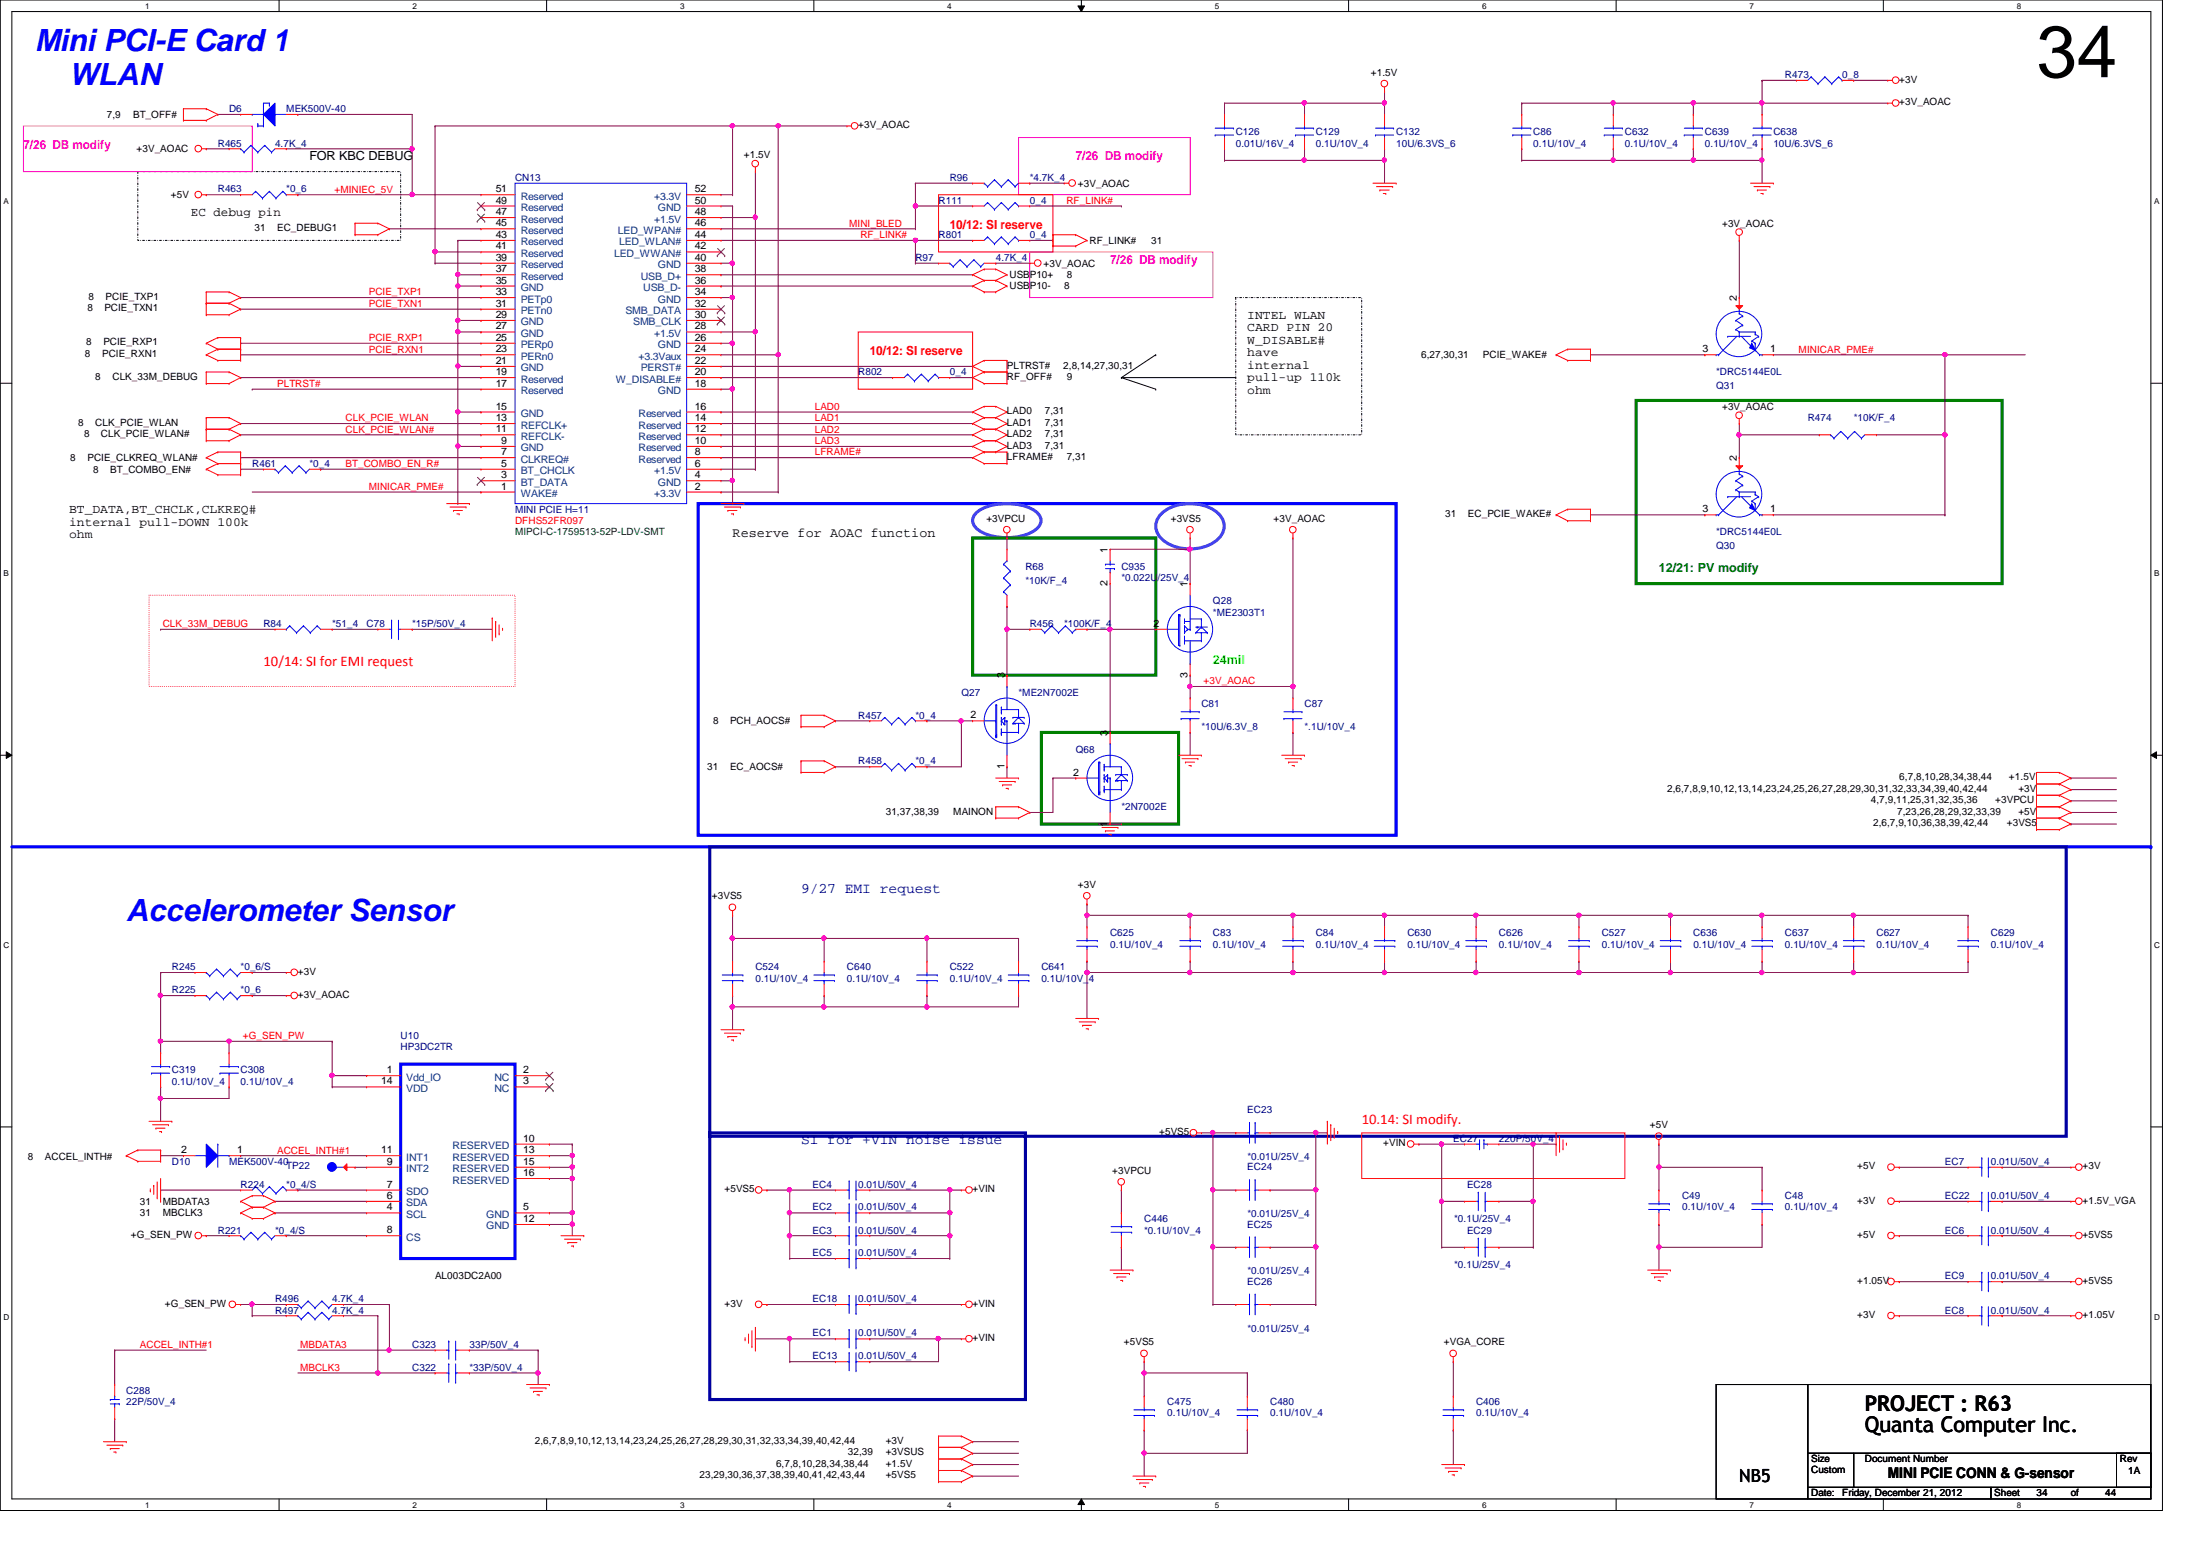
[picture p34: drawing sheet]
<svg xmlns="http://www.w3.org/2000/svg" width="297mm" height="210mm" viewBox="0 0 297 210" stroke-linecap="round" stroke-linejoin="round" font-family="sans-serif">
<defs><g id="words">
<text font-size="9.9" x="275.8" y="10.5">34</text>
<g font-size="4.1" fill="#00f">
<text x="4.7" y="6.9">Mini PCI-E Card 1</text>
<text x="9.4" y="11.6">WLAN</text>
<text x="17.1" y="124.7">Accelerometer Sensor</text>
</g>
<g font-size="2.9">
<text x="252.6" y="191.1">PROJECT : R63</text>
<text x="252.6" y="193.9">Quanta Computer Inc.</text>
</g>
<text font-size="2.5" x="235.6" y="200.7">NB5</text>
<g font-size="2" fill="#f00">
<text x="35.7" y="90.3">10/14: SI for EMI request</text>
<text x="184.4" y="152.2">10.14: SI modify.</text>
</g>
<g font-size="2" fill="#000080">
<text x="108.5" y="120.9">9/27 EMI request</text>
<text x="108.5" y="155">SI for +VIN noise issue</text>
</g>
<text font-size="2" x="255.7" y="200.2">MINI PCIE CONN &amp; G-sensor</text>
<text font-size="1.8" x="99.2" y="72.7">Reserve for AOAC function</text>
<g font-size="1.7" fill="#f0f">
<text x="3.2" y="20.2">7/26 DB modify</text>
<text x="145.7" y="21.7">7/26 DB modify</text>
<text x="150.4" y="35.7">7/26 DB modify</text>
</g>
<g font-size="1.7">
<text x="41.9" y="21.7">FOR KBC DEBUG</text>
<text x="25.9" y="29.2">EC debug pin</text>
<text x="168.9" y="44.9">CARD PIN 20</text>
<text x="168.9" y="46.6">W_DISABLE#</text>
<text x="168.9" y="43.2">INTEL WLAN</text>
<text x="168.9" y="48.3">have</text>
<text x="168.9" y="50">internal</text>
<text x="168.9" y="51.6">pull-up 110k</text>
<text x="168.9" y="53.3">ohm</text>
<text x="9.4" y="69.5">BT_DATA,BT_CHCLK,CLKREQ#</text>
<text x="9.4" y="71.2">internal pull-DOWN 100k</text>
<text x="9.4" y="72.9">ohm</text>
</g>
<g font-size="1.7" fill="#f00">
<text x="128.6" y="31">10/12: SI reserve</text>
<text x="117.8" y="48">10/12: SI reserve</text>
</g>
<text font-size="1.7" fill="#008000" x="224.7" y="77.5">12/21: PV modify</text>
<text font-size="1.7" fill="#0f0" x="164.3" y="89.9">24mil</text>
<g font-size="1.4">
<text x="185.7" y="10.2">+1.5V</text>
<text x="257.3" y="11.2">+3V</text>
<text x="14.5" y="16">7,9</text>
<text x="18" y="16">BT_OFF#</text>
<text x="116.2" y="17.4">+3V_AOAC</text>
<text x="257.3" y="14.3">+3V_AOAC</text>
<text x="18.5" y="20.6">+3V_AOAC</text>
<text x="100.8" y="21.4">+1.5V</text>
<text x="23.2" y="26.8">+5V</text>
<text x="67.1" y="26">51</text>
<text x="67.1" y="27.6">49</text>
<text x="67.1" y="29.1">47</text>
<text x="94.1" y="26">52</text>
<text x="94.1" y="27.6">50</text>
<text x="94.1" y="29.1">48</text>
<text x="146" y="25.3">+3V_AOAC</text>
<text x="34.5" y="31.3">31</text>
<text x="37.5" y="31.3">EC_DEBUG1</text>
<text x="67.1" y="30.6">45</text>
<text x="67.1" y="32.2">43</text>
<text x="67.1" y="33.8">41</text>
<text x="67.1" y="35.3">39</text>
<text x="94.1" y="30.6">46</text>
<text x="94.1" y="33.8">42</text>
<text x="94.1" y="35.3">40</text>
<text x="94.1" y="32.2">44</text>
<text x="147.6" y="33">RF_LINK#</text>
<text x="155.9" y="33">31</text>
<text x="233.3" y="30.7">+3V_AOAC</text>
<text x="12" y="40.6">8</text>
<text x="14.3" y="40.6">PCIE_TXP1</text>
<text x="67.1" y="36.9">37</text>
<text x="67.1" y="38.4">35</text>
<text x="67.1" y="40">33</text>
<text x="67.1" y="41.5">31</text>
<text x="94.1" y="36.9">38</text>
<text x="94.1" y="38.4">36</text>
<text x="94.1" y="40">34</text>
<text x="94.1" y="41.5">32</text>
<text x="136.7" y="37.7">USBP10+</text>
<text x="136.7" y="39.2">USBP10-</text>
<text x="141.3" y="36.1">+3V_AOAC</text>
<text x="144.1" y="39.2">8</text>
<text x="144.5" y="37.7">8</text>
<text x="235.2" y="40.8" transform="rotate(-90 235.2 40.8)">2</text>
<text x="11.7" y="46.8">8</text>
<text x="11.8" y="42.2">8</text>
<text x="14" y="46.8">PCIE_RXP1</text>
<text x="14.1" y="42.2">PCIE_TXN1</text>
<text x="67.1" y="43.1">29</text>
<text x="67.1" y="44.6">27</text>
<text x="67.1" y="46.1">25</text>
<text x="67.1" y="47.7">23</text>
<text x="94.1" y="43.1">30</text>
<text x="94.1" y="44.6">28</text>
<text x="94.1" y="46.1">26</text>
<text x="94.1" y="47.7">24</text>
<text x="230.6" y="47.7">3</text>
<text x="239.8" y="47.7">1</text>
<text x="11.5" y="48.3">8</text>
<text x="12.9" y="51.4">8</text>
<text x="13.8" y="48.3">PCIE_RXN1</text>
<text x="15.2" y="51.4">CLK_33M_DEBUG</text>
<text x="67.1" y="49.3">21</text>
<text x="67.1" y="50.8">19</text>
<text x="67.1" y="52.4">17</text>
<text x="94.1" y="49.3">22</text>
<text x="94.1" y="50.8">20</text>
<text x="94.1" y="52.4">18</text>
<text x="136.4" y="49.9">PLTRST#</text>
<text x="136.4" y="51.4">RF_OFF#</text>
<text x="144" y="49.9">2,8,14,27,30,31</text>
<text x="144.5" y="51.4">9</text>
<text x="192.5" y="48.5">6,27,30,31</text>
<text x="200.9" y="48.5">PCIE_WAKE#</text>
<text x="10.6" y="57.7">8</text>
<text x="11.4" y="59.2">8</text>
<text x="12.9" y="57.7">CLK_PCIE_WLAN</text>
<text x="13.7" y="59.2">CLK_PCIE_WLAN#</text>
<text x="67.1" y="55.5">15</text>
<text x="67.1" y="57">13</text>
<text x="67.1" y="58.5">11</text>
<text x="94.1" y="55.5">16</text>
<text x="94.1" y="57">14</text>
<text x="94.1" y="58.5">12</text>
<text x="136.4" y="56.1">LAD0</text>
<text x="136.4" y="57.7">LAD1</text>
<text x="136.4" y="59.2">LAD2</text>
<text x="141.5" y="56.1">7,31</text>
<text x="141.5" y="57.7">7,31</text>
<text x="141.5" y="59.2">7,31</text>
<text x="233.3" y="55.5">+3V_AOAC</text>
<text x="9.5" y="62.4">8</text>
<text x="11.9" y="62.4">PCIE_CLKREQ_WLAN#</text>
<text x="12.6" y="64">8</text>
<text x="14.9" y="64">BT_COMBO_EN#</text>
<text x="67.9" y="60.1">9</text>
<text x="67.9" y="61.6">7</text>
<text x="67.9" y="63.2">5</text>
<text x="67.9" y="64.8">3</text>
<text x="94.1" y="63.2">6</text>
<text x="94.1" y="60.1">10</text>
<text x="94.1" y="61.6">8</text>
<text x="94.1" y="64.8">4</text>
<text x="136.4" y="62.3">LFRAME#</text>
<text x="136.4" y="60.7">LAD3</text>
<text x="141.5" y="60.7">7,31</text>
<text x="144.5" y="62.3">7,31</text>
<text x="235.2" y="62.4" transform="rotate(-90 235.2 62.4)">2</text>
<text x="67.9" y="66.3">1</text>
<text x="94.1" y="66.3">2</text>
<text x="133.6" y="70.7">+3VPCU</text>
<text x="158.6" y="70.7">+3VS5</text>
<text x="172.5" y="70.7">+3V_AOAC</text>
<text x="195.7" y="70">31</text>
<text x="198.8" y="70">EC_PCIE_WAKE#</text>
<text x="230.6" y="69.4">3</text>
<text x="239.8" y="69.4">1</text>
<text x="150" y="74.8" transform="rotate(-90 150 74.8)">1</text>
<text x="150" y="79.4" transform="rotate(-90 150 79.4)">2</text>
<text x="160.9" y="79.5" transform="rotate(-90 160.9 79.5)">1</text>
<text x="156.2" y="84.9">2</text>
<text x="136.1" y="91.9" transform="rotate(-90 136.1 91.9)">3</text>
<text x="160.9" y="91.8" transform="rotate(-90 160.9 91.8)">3</text>
<text x="96.6" y="98.1">8</text>
<text x="98.9" y="98.1">PCH_AOCS#</text>
<text x="131.4" y="97.3">2</text>
<text x="150" y="99.6" transform="rotate(-90 150 99.6)">3</text>
<text x="95.8" y="104.3">31</text>
<text x="98.9" y="104.3">EC_AOCS#</text>
<text x="136.1" y="104.2" transform="rotate(-90 136.1 104.2)">1</text>
<text x="145.4" y="105">2</text>
<text x="225.8" y="107.2">2,6,7,8,9,10,12,13,14,23,24,25,26,27,28,29,30,31,32,33,34,39,40,42,44</text>
<text x="257.3" y="105.7">6,7,8,10,28,34,38,44</text>
<text x="272.1" y="105.7">+1.5V</text>
<text x="273.4" y="107.2">+3V</text>
<text x="120" y="110.3">31,37,38,39</text>
<text x="129.1" y="110.3">MAINON</text>
<text x="150" y="111.9" transform="rotate(-90 150 111.9)">1</text>
<text x="253.4" y="108.8">4,7,9,11,25,31,32,35,36</text>
<text x="253.7" y="111.9">2,6,7,9,10,36,38,39,42,44</text>
<text x="257" y="110.3">7,23,26,28,29,32,33,39</text>
<text x="270.3" y="108.8">+3VPCU</text>
<text x="271.8" y="111.9">+3VS5</text>
<text x="273.4" y="110.3">+5V</text>
<text x="96.4" y="121.8">+3VS5</text>
<text x="146" y="120.2">+3V</text>
<text x="40.3" y="132">+3V</text>
<text x="40.3" y="135.1">+3V_AOAC</text>
<text x="51.6" y="146.9">14</text>
<text x="52.4" y="145.3">1</text>
<text x="70.9" y="145.3">2</text>
<text x="70.9" y="146.9">3</text>
<text x="70.9" y="154.6">10</text>
<text x="157" y="153.7">+5VS5</text>
<text x="187.4" y="155.2">+VIN</text>
<text x="223.5" y="152.8">+5V</text>
<text x="3.8" y="157.1">8</text>
<text x="6.1" y="157.1">ACCEL_INTH#</text>
<text x="24.6" y="156.2">2</text>
<text x="32.1" y="156.2">1</text>
<text x="51.6" y="156.2">11</text>
<text x="52.4" y="157.7">9</text>
<text x="52.4" y="160.8">7</text>
<text x="70.9" y="156.2">13</text>
<text x="70.9" y="157.7">15</text>
<text x="70.9" y="159.3">16</text>
<text x="98.1" y="161.5">+5VS5</text>
<text x="131.7" y="161.5">+VIN</text>
<text x="150.7" y="159">+3VPCU</text>
<text x="251.5" y="158.4">+5V</text>
<text x="282.1" y="158.4">+3V</text>
<text x="17.7" y="167.6">+G_SEN_PW</text>
<text x="19" y="163.2">31</text>
<text x="19" y="164.7">31</text>
<text x="22.1" y="163.2">MBDATA3</text>
<text x="22.1" y="164.7">MBCLK3</text>
<text x="52.4" y="163.9">4</text>
<text x="52.4" y="167">8</text>
<text x="52.4" y="162.3">6</text>
<text x="70.9" y="163.9">5</text>
<text x="70.9" y="165.5">12</text>
<text x="251.5" y="163">+3V</text>
<text x="251.5" y="167.6">+5V</text>
<text x="282.1" y="163">+1.5V_VGA</text>
<text x="282.1" y="167.6">+5VS5</text>
<text x="58.9" y="173.2">AL003DC2A00</text>
<text x="251.5" y="173.9">+1.05V</text>
<text x="282.1" y="173.9">+5VS5</text>
<text x="22.3" y="177">+G_SEN_PW</text>
<text x="98.1" y="177">+3V</text>
<text x="131.7" y="177">+VIN</text>
<text x="251.5" y="178.5">+3V</text>
<text x="282.1" y="178.5">+1.05V</text>
<text x="131.7" y="181.6">+VIN</text>
<text x="152.2" y="182.2">+5VS5</text>
<text x="195.6" y="182.2">+VGA_CORE</text>
<text x="72.4" y="195.5">2,6,7,8,9,10,12,13,14,23,24,25,26,27,28,29,30,31,32,33,34,39,40,42,44</text>
<text x="114.8" y="197.1">32,39</text>
<text x="120" y="197.1">+3VSUS</text>
<text x="120" y="195.5">+3V</text>
<text x="94.7" y="200.2">23,29,30,36,37,38,39,40,41,42,43,44</text>
<text x="105.1" y="198.6">6,7,8,10,28,34,38,44</text>
<text x="120" y="198.6">+1.5V</text>
<text x="120" y="200.2">+5VS5</text>
<text x="245.3" y="198">Size</text>
<text x="245.3" y="199.4">Custom</text>
<text x="245.3" y="202.6">Date:</text>
<text x="249.5" y="202.6">Friday, December 21, 2012</text>
<text x="252.6" y="198">Document Number</text>
<text x="270.1" y="202.6">Sheet</text>
<text x="275.8" y="202.6">34</text>
<text x="280.5" y="202.6">of</text>
<text x="285.2" y="202.6">44</text>
<text x="287.1" y="198">Rev</text>
<text x="288.2" y="199.6">1A</text>
</g>
<g font-size="1.4" fill="#000080">
<text x="241.8" y="10.5">R473</text>
<text x="249.5" y="10.5">0_8</text>
<text x="31" y="15.2">D6</text>
<text x="38.8" y="15.2">MEK500V-40</text>
<text x="29.5" y="19.9">R465</text>
<text x="37.3" y="19.9">4.7K_4</text>
<text x="167.4" y="18.3">C126</text>
<text x="167.4" y="19.9">0.01U/16V_4</text>
<text x="178.2" y="18.3">C129</text>
<text x="178.2" y="19.9">0.1U/10V_4</text>
<text x="189.1" y="18.3">C132</text>
<text x="189.1" y="19.9">10U/6.3VS_6</text>
<text x="207.7" y="18.3">C86</text>
<text x="207.7" y="19.9">0.1U/10V_4</text>
<text x="220.1" y="18.3">C632</text>
<text x="220.1" y="19.9">0.1U/10V_4</text>
<text x="230.9" y="18.3">C639</text>
<text x="230.9" y="19.9">0.1U/10V_4</text>
<text x="240.2" y="18.3">C638</text>
<text x="240.2" y="19.9">10U/6.3VS_6</text>
<text x="29.5" y="26">R463</text>
<text x="38.8" y="26">*0_6</text>
<text x="69.8" y="24.5">CN13</text>
<text x="127.1" y="27.6">R111</text>
<text x="128.6" y="24.5">R96</text>
<text x="139.5" y="27.6">0_4</text>
<text x="139.5" y="24.5">*4.7K_4</text>
<text x="124" y="35.3">R97</text>
<text x="127.1" y="32.2">R801</text>
<text x="134.9" y="35.3">4.7K_4</text>
<text x="139.5" y="32.2">0_4</text>
<text x="116.2" y="50.8">R802</text>
<text x="128.6" y="50.8">0_4</text>
<text x="232.4" y="52.7">Q31</text>
<text x="232.5" y="50.8">*DRC5144E0L</text>
<text x="244.9" y="57">R474</text>
<text x="251.1" y="57">*10K/F_4</text>
<text x="34.2" y="63.2">R461</text>
<text x="41.9" y="63.2">*0_4</text>
<text x="69.8" y="69.4">MINI PCIE H=11</text>
<text x="138.9" y="77.2">R68</text>
<text x="151.9" y="77.2">C935</text>
<text x="232.4" y="74.4">Q30</text>
<text x="232.5" y="72.5">*DRC5144E0L</text>
<text x="138.9" y="79">*10K/F_4</text>
<text x="151.9" y="78.7">*0.022U/25V_4</text>
<text x="164.3" y="81.8">Q28</text>
<text x="164.3" y="83.4">*ME2303T1</text>
<text x="35.7" y="84.9">R84</text>
<text x="45" y="84.9">*51_4</text>
<text x="49.7" y="84.9">C78</text>
<text x="55.8" y="84.9">*15P/50V_4</text>
<text x="139.5" y="84.9">R456</text>
<text x="144.1" y="84.9">*100K/F_4</text>
<text x="130.2" y="94.2">Q27</text>
<text x="138" y="94.2">*ME2N7002E</text>
<text x="162.7" y="95.8">C81</text>
<text x="176.7" y="95.8">C87</text>
<text x="116.2" y="97.3">R457</text>
<text x="124" y="97.3">*0_4</text>
<text x="145.7" y="101.9">Q68</text>
<text x="162.7" y="98.8">*10U/6.3V_8</text>
<text x="176.7" y="98.8">*.1U/10V_4</text>
<text x="116.2" y="103.5">R458</text>
<text x="124" y="103.5">*0_4</text>
<text x="151.9" y="109.7">*2N7002E</text>
<text x="23.3" y="131.4">R245</text>
<text x="32.6" y="131.4">*0_6/S</text>
<text x="102.3" y="131.4">C524</text>
<text x="114.7" y="131.4">C640</text>
<text x="128.6" y="131.4">C522</text>
<text x="141.1" y="131.4">C641</text>
<text x="150.4" y="126.7">C625</text>
<text x="150.4" y="128.3">0.1U/10V_4</text>
<text x="164.3" y="126.7">C83</text>
<text x="164.3" y="128.3">0.1U/10V_4</text>
<text x="178.2" y="126.7">C84</text>
<text x="178.2" y="128.3">0.1U/10V_4</text>
<text x="190.6" y="126.7">C630</text>
<text x="190.6" y="128.3">0.1U/10V_4</text>
<text x="203" y="126.7">C626</text>
<text x="203" y="128.3">0.1U/10V_4</text>
<text x="217" y="126.7">C527</text>
<text x="217" y="128.3">0.1U/10V_4</text>
<text x="229.4" y="126.7">C636</text>
<text x="229.4" y="128.3">0.1U/10V_4</text>
<text x="241.8" y="126.7">C637</text>
<text x="241.8" y="128.3">0.1U/10V_4</text>
<text x="254.2" y="126.7">C627</text>
<text x="254.2" y="128.3">0.1U/10V_4</text>
<text x="269.7" y="126.7">C629</text>
<text x="269.7" y="128.3">0.1U/10V_4</text>
<text x="23.3" y="134.5">R225</text>
<text x="32.6" y="134.5">*0_6</text>
<text x="102.3" y="132.9">0.1U/10V_4</text>
<text x="114.7" y="132.9">0.1U/10V_4</text>
<text x="128.6" y="132.9">0.1U/10V_4</text>
<text x="141.1" y="132.9">0.1U/10V_4</text>
<text x="54.3" y="140.7">U10</text>
<text x="54.3" y="142.2">HP3DC2TR</text>
<text x="23.3" y="146.9">0.1U/10V_4</text>
<text x="23.3" y="145.3">C319</text>
<text x="32.6" y="145.3">C308</text>
<text x="32.6" y="146.9">0.1U/10V_4</text>
<text x="168.9" y="150.7">EC23</text>
<text x="196.8" y="154.6">EC27</text>
<text x="203" y="154.6">220P/50V_4</text>
<text x="23.3" y="157.7">D10</text>
<text x="31" y="157.7">MEK500V-40</text>
<text x="32.6" y="160.8">R224</text>
<text x="38.8" y="158.4">TP22</text>
<text x="38.8" y="160.8">*0_4/S</text>
<text x="110.1" y="160.8">EC4</text>
<text x="116.2" y="160.8">0.01U/50V_4</text>
<text x="168.9" y="158.5">EC24</text>
<text x="169" y="157.1">*0.01U/25V_4</text>
<text x="198.7" y="160.8">EC28</text>
<text x="263.4" y="157.7">EC7</text>
<text x="269.7" y="157.7">0.01U/50V_4</text>
<text x="29.5" y="167">R221</text>
<text x="37.3" y="167">*0_4/S</text>
<text x="110.1" y="167">EC3</text>
<text x="110.1" y="163.9">EC2</text>
<text x="116.2" y="167">0.01U/50V_4</text>
<text x="116.2" y="163.9">0.01U/50V_4</text>
<text x="155" y="165.5">C446</text>
<text x="155" y="167">*0.1U/10V_4</text>
<text x="168.9" y="166.2">EC25</text>
<text x="169" y="164.8">*0.01U/25V_4</text>
<text x="197" y="165.5">*0.1U/25V_4</text>
<text x="198.7" y="167">EC29</text>
<text x="227.8" y="162.4">C49</text>
<text x="227.8" y="163.9">0.1U/10V_4</text>
<text x="241.8" y="162.4">C48</text>
<text x="241.8" y="163.9">0.1U/10V_4</text>
<text x="263.4" y="162.4">EC22</text>
<text x="263.4" y="167">EC6</text>
<text x="269.7" y="167">0.01U/50V_4</text>
<text x="269.7" y="162.4">0.01U/50V_4</text>
<text x="110.1" y="170.1">EC5</text>
<text x="116.2" y="170.1">0.01U/50V_4</text>
<text x="168.9" y="174">EC26</text>
<text x="169" y="172.6">*0.01U/25V_4</text>
<text x="197" y="171.7">*0.1U/25V_4</text>
<text x="263.4" y="173.2">EC9</text>
<text x="269.7" y="173.2">0.01U/50V_4</text>
<text x="37.3" y="176.3">R496</text>
<text x="37.3" y="177.9">R497</text>
<text x="45" y="176.3">4.7K_4</text>
<text x="45" y="177.9">4.7K_4</text>
<text x="110.1" y="176.3">EC18</text>
<text x="116.2" y="176.3">0.01U/50V_4</text>
<text x="263.4" y="177.9">EC8</text>
<text x="269.7" y="177.9">0.01U/50V_4</text>
<text x="55.8" y="182.5">C323</text>
<text x="55.8" y="185.6">C322</text>
<text x="63.6" y="182.5">33P/50V_4</text>
<text x="63.6" y="185.6">*33P/50V_4</text>
<text x="110.1" y="181">EC1</text>
<text x="110.1" y="184.1">EC13</text>
<text x="116.2" y="184.1">0.01U/50V_4</text>
<text x="116.2" y="181">0.01U/50V_4</text>
<text x="169" y="180.3">*0.01U/25V_4</text>
<text x="17.1" y="188.7">C288</text>
<text x="17.1" y="190.3">22P/50V_4</text>
<text x="158.1" y="190.3">C475</text>
<text x="158.1" y="191.8">0.1U/10V_4</text>
<text x="172" y="190.3">C480</text>
<text x="172" y="191.8">0.1U/10V_4</text>
<text x="199.9" y="190.3">C406</text>
<text x="199.9" y="191.8">0.1U/10V_4</text>
</g>
<g font-size="1.4" fill="#f00">
<text x="45.3" y="26.1">+MINIEC_5V</text>
<text x="144.4" y="27.6">RF_LINK#</text>
<text x="115" y="30.7">MINI_BLED</text>
<text x="116.5" y="32.3">RF_LINK#</text>
<text x="50" y="41.6">PCIE_TXN1</text>
<text x="50" y="40">PCIE_TXP1</text>
<text x="50" y="46.2">PCIE_RXP1</text>
<text x="50" y="47.8">PCIE_RXN1</text>
<text x="243.6" y="47.8">MINICAR_PME#</text>
<text x="37.5" y="52.4">PLTRST#</text>
<text x="46.8" y="57.1">CLK_PCIE_WLAN</text>
<text x="46.8" y="58.6">CLK_PCIE_WLAN#</text>
<text x="110.4" y="55.5">LAD0</text>
<text x="110.4" y="57.1">LAD1</text>
<text x="110.4" y="58.6">LAD2</text>
<text x="46.8" y="63.2">BT_COMBO_EN_R#</text>
<text x="110.4" y="61.7">LFRAME#</text>
<text x="110.4" y="60.2">LAD3</text>
<text x="50" y="66.3">MINICAR_PME#</text>
<text x="69.8" y="71">DFHS52FR097</text>
<text x="22.1" y="84.9">CLK_33M_DEBUG</text>
<text x="163" y="92.7">+3V_AOAC</text>
<text x="32.9" y="140.7">+G_SEN_PW</text>
<text x="37.5" y="156.2">ACCEL_INTH#1</text>
<text x="19" y="182.5">ACCEL_INTH#1</text>
<text x="40.6" y="185.6">MBCLK3</text>
<text x="40.6" y="182.5">MBDATA3</text>
</g>
<g font-size="1.4" fill="#004080">
<text x="70.5" y="27.1">Reserved</text>
<text x="70.5" y="28.6">Reserved</text>
<text x="88.6" y="27.1">+3.3V</text>
<text x="89.1" y="28.6">GND</text>
<text x="70.5" y="30.1">Reserved</text>
<text x="70.5" y="31.7">Reserved</text>
<text x="70.5" y="33.2">Reserved</text>
<text x="70.5" y="34.8">Reserved</text>
<text x="83.2" y="34.8">LED_WWAN#</text>
<text x="83.7" y="31.7">LED_WPAN#</text>
<text x="83.9" y="33.2">LED_WLAN#</text>
<text x="88.6" y="30.1">+1.5V</text>
<text x="70.5" y="36.3">Reserved</text>
<text x="70.5" y="37.9">Reserved</text>
<text x="70.5" y="39.4">GND</text>
<text x="70.5" y="41">PETp0</text>
<text x="86.8" y="37.9">USB_D+</text>
<text x="87.1" y="39.4">USB_D-</text>
<text x="89.1" y="36.3">GND</text>
<text x="89.1" y="41">GND</text>
<text x="70.5" y="42.5">PETn0</text>
<text x="70.5" y="44.1">GND</text>
<text x="70.5" y="45.6">GND</text>
<text x="70.5" y="47.2">PERp0</text>
<text x="84.7" y="42.5">SMB_DATA</text>
<text x="85.8" y="44.1">SMB_CLK</text>
<text x="88.6" y="45.6">+1.5V</text>
<text x="89.1" y="47.2">GND</text>
<text x="70.5" y="48.7">PERn0</text>
<text x="70.5" y="50.3">GND</text>
<text x="70.5" y="51.8">Reserved</text>
<text x="70.5" y="53.4">Reserved</text>
<text x="83.4" y="51.8">W_DISABLE#</text>
<text x="86.5" y="48.7">+3.3Vaux</text>
<text x="86.8" y="50.3">PERST#</text>
<text x="89.1" y="53.4">GND</text>
<text x="70.5" y="56.5">GND</text>
<text x="70.5" y="58">REFCLK+</text>
<text x="70.5" y="59.6">REFCLK-</text>
<text x="86.5" y="56.5">Reserved</text>
<text x="86.5" y="58">Reserved</text>
<text x="86.5" y="59.6">Reserved</text>
<text x="70.5" y="61.1">GND</text>
<text x="70.5" y="62.7">CLKREQ#</text>
<text x="70.5" y="64.2">BT_CHCLK</text>
<text x="70.5" y="65.8">BT_DATA</text>
<text x="86.5" y="61.1">Reserved</text>
<text x="86.5" y="62.7">Reserved</text>
<text x="88.6" y="64.2">+1.5V</text>
<text x="89.1" y="65.8">GND</text>
<text x="70.5" y="67.3">WAKE#</text>
<text x="88.6" y="67.3">+3.3V</text>
<text x="55" y="146.3">Vdd_IO</text>
<text x="55" y="147.9">VDD</text>
<text x="67" y="146.3">NC</text>
<text x="67" y="147.9">NC</text>
<text x="61.3" y="155.6">RESERVED</text>
<text x="55" y="158.7">INT2</text>
<text x="55" y="161.8">SDO</text>
<text x="55" y="157.2">INT1</text>
<text x="61.3" y="157.2">RESERVED</text>
<text x="61.3" y="158.7">RESERVED</text>
<text x="61.3" y="160.3">RESERVED</text>
<text x="55" y="164.9">SCL</text>
<text x="55" y="163.4">SDA</text>
<text x="65.9" y="164.9">GND</text>
<text x="65.9" y="166.5">GND</text>
<text x="55" y="168">CS</text>
</g>
<text font-size="1.4" fill="#004000" x="69.8" y="72.5">MIPCI-C-1759513-52P-LDV-SMT</text>
<g font-size="1.1">
<text x="19.7" y="1.2">1</text>
<text x="55.9" y="1.2">2</text>
<text x="92.1" y="1.2">3</text>
<text x="128.3" y="1.2">4</text>
<text x="164.5" y="1.2">5</text>
<text x="200.7" y="1.2">6</text>
<text x="237" y="1.2">7</text>
<text x="273.2" y="1.2">8</text>
<text x=".5" y="27.7">A</text>
<text x="291.8" y="27.7">A</text>
<text x=".5" y="78">B</text>
<text x="291.8" y="78">B</text>
<text x=".5" y="128.4">C</text>
<text x="291.8" y="128.4">C</text>
<text x=".5" y="178.7">D</text>
<text x="291.8" y="178.7">D</text>
<text x="19.7" y="204.2">1</text>
<text x="55.9" y="204.2">2</text>
<text x="92.1" y="204.2">3</text>
<text x="128.3" y="204.2">4</text>
<text x="164.5" y="204.2">5</text>
<text x="200.7" y="204.2">6</text>
<text x="237" y="204.2">7</text>
<text x="273.2" y="204.2">8</text>
</g>
</g></defs>
<path d="M0 0h292.9v204.6h-292.9zM1.6 1.6h289.7v201.4h-289.7z" fill="none" stroke="#000" stroke-width=".14"/>
<g fill="#fff">
<path d="M19.7 .2h.6v1.2h-.6z"/>
<path d="M19.7 203.2h.6v1.2h-.6z"/>
</g>
<path d="M37.8 0v1.6M37.8 203v1.6" fill="none" stroke="#000" stroke-width=".14"/>
<g fill="#fff">
<path d="M55.9 .2h.6v1.2h-.6z"/>
<path d="M55.9 203.2h.6v1.2h-.6z"/>
</g>
<path d="M74 0v1.6M74 203v1.6" fill="none" stroke="#000" stroke-width=".14"/>
<g fill="#fff">
<path d="M92.1 .2h.6v1.2h-.6z"/>
<path d="M92.1 203.2h.6v1.2h-.6z"/>
</g>
<path d="M110.2 0v1.6M110.2 203v1.6" fill="none" stroke="#000" stroke-width=".14"/>
<g fill="#fff">
<path d="M128.3 .2h.6v1.2h-.6z"/>
<path d="M128.3 203.2h.6v1.2h-.6z"/>
</g>
<path d="M146 .8h.9l-.4 .8zM146.5 0v1.6M146.5 203l.4 .8h-.9zM146.5 203v1.6" fill="none" stroke="#000" stroke-width=".14"/>
<path d="M146 .8h.9l-.4 .8zM146.5 203l.4 .8h-.9z" fill="#000"/>
<g fill="#fff">
<path d="M164.5 .2h.6v1.2h-.6z"/>
<path d="M164.5 203.2h.6v1.2h-.6z"/>
</g>
<path d="M182.7 0v1.6M182.7 203v1.6" fill="none" stroke="#000" stroke-width=".14"/>
<g fill="#fff">
<path d="M200.7 .2h.6v1.2h-.6z"/>
<path d="M200.7 203.2h.6v1.2h-.6z"/>
</g>
<path d="M218.9 0v1.6M218.9 203v1.6" fill="none" stroke="#000" stroke-width=".14"/>
<g fill="#fff">
<path d="M237 .2h.6v1.2h-.6z"/>
<path d="M237 203.2h.6v1.2h-.6z"/>
</g>
<path d="M255.1 0v1.6M255.1 203v1.6" fill="none" stroke="#000" stroke-width=".14"/>
<g fill="#fff">
<path d="M273.2 .2h.6v1.2h-.6z"/>
<path d="M273.2 203.2h.6v1.2h-.6z"/>
<path d="M.5 26.7h.7v1.2h-.7z"/>
<path d="M291.8 26.7h.7v1.2h-.7z"/>
<path d="M.5 77h.7v1.2h-.7z"/>
<path d="M291.8 77h.7v1.2h-.7z"/>
</g>
<path d="M0 51.9h1.6M291.3 51.9h1.6" fill="none" stroke="#000" stroke-width=".14"/>
<g fill="#fff">
<path d="M.5 127.4h.7v1.2h-.7z"/>
<path d="M291.8 127.4h.7v1.2h-.7z"/>
</g>
<path d="M0 102.3h1.6M.8 101.8l.8 .5-.8 .4zM291.3 102.3l.8-.5v.9zM291.3 102.3h1.6" fill="none" stroke="#000" stroke-width=".14"/>
<path d="M.8 101.8l.8 .5-.8 .4zM291.3 102.3l.8-.5v.9z" fill="#000"/>
<g fill="#fff">
<path d="M.5 177.8h.7v1.1h-.7z"/>
<path d="M291.8 177.8h.7v1.1h-.7z"/>
</g>
<path d="M151.9 51.1h15.5M151.9 51.1h.1M151.9 51.1l4.6 1.6M156.5 52.7h.1M156.5 48h.1M156.5 48l-4.6 3.1M0 152.6h1.6M291.3 152.6h1.6" fill="none" stroke="#000" stroke-width=".14"/>
<path d="M18.7 23.2h35.6v9.4h-35.6zM167.4 40.3h17v18.6h-17z" fill="none" stroke="#000" stroke-width=".14" stroke-dasharray=".3 .3 0 .3"/>
<path d="M20.2 80.6h49.6v12.4h-49.6z" fill="none" stroke="#f00" stroke-width=".14" stroke-dasharray="0 .3"/>
<path d="M94.6 68.2h94.5v44.9h-94.5zM1.6 114.7h289.7" fill="none" stroke="#00f" stroke-width=".42"/>
<circle cx="291.3" cy="114.7" r=".21" fill="#00f"/>
<path d="M96.1 114.7h183.8v39.2h-183.8zM96.1 153.4h42.8v36.1h-42.8z" fill="none" stroke="#0000a0" stroke-width=".42"/>
<path d="M132.1 69.6a5.9 5.9 0 0 1 4.3-1.4 5.9 5.9 0 0 1 4.2 1.4 1.38 1.38 0 0 1-.4 2.2 7.7 7.7 0 0 1-7.7 0 1.43 1.43 0 0 1-.4-2.2zM157.3 69.5a6.2 6.2 0 0 1 7.7 0 2.35 2.35 0 0 1-.5 3.9 6.2 6.2 0 0 1-7.2-.4 2.26 2.26 0 0 1 0-3.5z" fill="none" stroke="#8000ff" stroke-width=".42"/>
<path d="M3.2 17.1h31v6.1h-31zM138 18.6h23.2v7.8h-23.2zM139.5 34.1h24.8v6.2h-24.8z" fill="none" stroke="#f0f" stroke-width=".14"/>
<path d="M127.1 26.4h15.5v7.7h-15.5zM116.2 45h15.5v7.7h-15.5zM184.4 153.4h35.7v6.2h-35.7z" fill="none" stroke="#f00" stroke-width=".14"/>
<path d="M221.6 54.2h49.6v24.8h-49.6zM131.7 72.9h24.8v18.5h-24.8zM141.1 99.2h18.5v12.4h-18.5z" fill="none" stroke="#008000" stroke-width=".42"/>
<path d="M55.8 26.4h9.3M55.8 26.4h.1M280.5 105.4h.1M280.5 106.9h.1M280.5 110h.1M280.5 108.5h.1M280.5 105.4h6.2M280.5 106.9h6.2M280.5 110h6.2M280.5 108.5h6.2" fill="none" stroke="#800040" stroke-width=".14"/>
<circle cx="55.8" cy="26.3" r=".29" fill="#f0f"/>
<circle cx="55.8" cy="26.3" r=".29" fill="none" stroke="#f0f" stroke-width=".14"/>
<path d="M27.9 26.4h.1M27.9 26.4h4.7M52.7 31h12.4M52.7 31h.1M97.7 32.6h26.3M124 32.6h.1M32.6 46.5h32.5M32.6 48h32.5M32.6 51.1h32.5M32.6 46.5h.1M32.6 48h.1M32.6 51.1h.1" fill="none" stroke="#800040" stroke-width=".14"/>
<circle cx="124" cy="32.5" r=".29" fill="#f0f"/>
<circle cx="124" cy="32.5" r=".29" fill="none" stroke="#f0f" stroke-width=".14"/>
<path d="M62 37.2h3.1M62 32.6h3.1M62 37.2h.1M62 38.7h.1M62 32.6h.1M62 32.6v6.1M43.4 63.5h21.7M43.4 63.5h.1" fill="none" stroke="#800040" stroke-width=".14"/>
<circle cx="62" cy="37.2" r=".3" fill="#f0f"/>
<circle cx="62" cy="37.2" r=".3" fill="none" stroke="#f0f" stroke-width=".14"/>
<path d="M58.9 17.1h.1M58.9 17.1v18.5M58.9 35.6h6.2M58.9 34.1h6.2M58.9 35.6h.1M58.9 34.1h.1" fill="none" stroke="#800040" stroke-width=".14"/>
<circle cx="58.9" cy="34.1" r=".3" fill="#f0f"/>
<circle cx="58.9" cy="34.1" r=".3" fill="none" stroke="#f0f" stroke-width=".14"/>
<g fill="none" stroke="#800040" stroke-width=".14">
<path d="M206.1 14h.1M206.1 14v1.5M218.5 14h.1M218.5 14v1.5M218.5 14h10.9M206.1 20.2h.1M206.1 20.2v1.5M218.5 20.2h.1M218.5 20.2v1.5M235.6 32.6v7.7M235.6 40.3h.1M32.6 63.5h3.1"/>
<path d="M32.6 63.5h.1"/>
</g>
<circle cx="229.4" cy="13.9" r=".3" fill="#f0f"/>
<circle cx="229.4" cy="13.9" r=".3" fill="none" stroke="#f0f" stroke-width=".14"/>
<circle cx="218.5" cy="13.9" r=".29" fill="#f0f"/>
<circle cx="218.5" cy="13.9" r=".29" fill="none" stroke="#f0f" stroke-width=".14"/>
<path d="M206.1 14h12.4M206.1 14h.1M124 35.6h3.1M124 32.6h.1M124 35.6h.1M124 32.6v3M218.5 21.7h.1M218.5 21.7h10.9" fill="none" stroke="#800040" stroke-width=".14"/>
<circle cx="229.4" cy="21.7" r=".3" fill="#f0f"/>
<circle cx="229.4" cy="21.7" r=".3" fill="none" stroke="#f0f" stroke-width=".14"/>
<circle cx="218.5" cy="21.7" r=".29" fill="#f0f"/>
<circle cx="218.5" cy="21.7" r=".29" fill="none" stroke="#f0f" stroke-width=".14"/>
<path d="M165.9 21.7h.1M165.9 21.7h10.8M187.5 20.2h.1M187.5 20.2v1.5M206.1 21.7h12.4M206.1 21.7h.1M238.7 20.2h.1M238.7 20.2v1.5" fill="none" stroke="#800040" stroke-width=".14"/>
<circle cx="238.6" cy="21.7" r=".3" fill="#f0f"/>
<circle cx="238.6" cy="21.7" r=".3" fill="none" stroke="#f0f" stroke-width=".14"/>
<g fill="none" stroke="#800040" stroke-width=".14">
<path d="M58.9 17.1h40.3M99.2 17.1h.1M99.2 17.1v9.3M105.4 17.1v30.9M97.7 38.7h.1M97.7 37.2h.1M97.7 38.7h34M97.7 37.2h34M34.2 52.7h.1M34.2 52.7h30.9M97.7 55.8h.1M97.7 57.4h.1"/>
<path d="M97.7 58.9h.1M97.7 55.8h34M97.7 57.4h34M97.7 58.9h34M105.4 48h.1M240.2 48h34.1M263.4 48h.1M97.7 62h.1M97.7 60.5h.1M97.7 62h34M97.7 60.5h34M21.8 85.2h15.5"/>
<path d="M21.8 85.2h.1M45 85.2h.1M45 85.2h6.2M55.8 85.2h.1M55.8 85.2h10.9"/>
</g>
<circle cx="99.2" cy="17" r=".29" fill="#f0f"/>
<circle cx="99.2" cy="17" r=".29" fill="none" stroke="#f0f" stroke-width=".14"/>
<g fill="none" stroke="#800040" stroke-width=".14">
<path d="M99.2 17.1h6.2M105.4 17.1h.1M229.4 14h.1M229.4 14v1.5M97.7 26.4h1.5M99.2 26.4h.1M102.3 29.5h.1M102.3 23.2v6.3M32.6 41.9h32.5M32.6 57.4h32.5M32.6 40.3h32.5M32.6 41.9h.1"/>
<path d="M32.6 57.4h.1M32.6 40.3h.1M32.6 58.9h32.5M62 49.6h3.1M65.1 58.9h.1M65.1 49.6h.1M97.7 49.6h34M97.7 48h7.7M105.4 48h.1M131.7 49.6h.1M32.6 62h32.5M32.6 62h.1"/>
<path d="M34.2 66.6h30.9M65.1 66.6h.1M97.7 66.6h7.7M97.7 66.6h.1"/>
</g>
<circle cx="102.3" cy="29.4" r=".29" fill="#f0f"/>
<circle cx="102.3" cy="29.4" r=".29" fill="none" stroke="#f0f" stroke-width=".14"/>
<path d="M176.7 21.7h.1M176.7 21.7h10.8M97.7 45h4.6M102.3 45h.1" fill="none" stroke="#800040" stroke-width=".14"/>
<circle cx="187.5" cy="21.7" r=".29" fill="#f0f"/>
<circle cx="187.5" cy="21.7" r=".29" fill="none" stroke="#f0f" stroke-width=".14"/>
<circle cx="176.7" cy="21.7" r=".3" fill="#f0f"/>
<circle cx="176.7" cy="21.7" r=".3" fill="none" stroke="#f0f" stroke-width=".14"/>
<path d="M62 38.7v4.7M62 43.4h.1" fill="none" stroke="#800040" stroke-width=".14"/>
<circle cx="62" cy="38.7" r=".3" fill="#f0f"/>
<circle cx="62" cy="38.7" r=".3" fill="none" stroke="#f0f" stroke-width=".14"/>
<circle cx="62" cy="43.4" r=".3" fill="#f0f"/>
<circle cx="62" cy="43.4" r=".3" fill="none" stroke="#f0f" stroke-width=".14"/>
<path d="M62 55.8v4.7M62 45h3.1M65.1 45h.1M62 60.5h.1" fill="none" stroke="#800040" stroke-width=".14"/>
<circle cx="62" cy="44.9" r=".3" fill="#f0f"/>
<circle cx="62" cy="44.9" r=".3" fill="none" stroke="#f0f" stroke-width=".14"/>
<path d="M165.9 14h.1M165.9 14v1.5M176.7 14h.1M176.7 14v1.5M99.2 46.5h.1M99.2 52.7h.1M99.2 40.3v12.4" fill="none" stroke="#800040" stroke-width=".14"/>
<circle cx="99.2" cy="46.5" r=".3" fill="#f0f"/>
<circle cx="99.2" cy="46.5" r=".3" fill="none" stroke="#f0f" stroke-width=".14"/>
<circle cx="99.2" cy="52.7" r=".3" fill="#f0f"/>
<circle cx="99.2" cy="52.7" r=".3" fill="none" stroke="#f0f" stroke-width=".14"/>
<path d="M165.9 14h.1M165.9 14h10.8M238.7 14h.1M238.7 14v1.5" fill="none" stroke="#800040" stroke-width=".14"/>
<circle cx="238.6" cy="13.9" r=".3" fill="#f0f"/>
<circle cx="238.6" cy="13.9" r=".3" fill="none" stroke="#f0f" stroke-width=".14"/>
<path d="M229.4 14h9.3M229.4 14h.1M102.3 45v18.5M102.3 63.5h.1" fill="none" stroke="#800040" stroke-width=".14"/>
<circle cx="102.3" cy="44.9" r=".29" fill="#f0f"/>
<circle cx="102.3" cy="44.9" r=".29" fill="none" stroke="#f0f" stroke-width=".14"/>
<g fill="none" stroke="#800040" stroke-width=".14">
<path d="M176.7 14h.1M176.7 14h10.8M62 38.7h3.1M65.1 38.7h.1M102.3 29.5v15.5M165.9 20.2h.1M165.9 20.2v1.5M187.5 21.7h.1M187.5 21.7v3.1M229.4 20.2h.1M229.4 20.2v1.5M62 43.4h3.1"/>
<path d="M65.1 43.4h.1M97.7 46.5h1.5M97.7 52.7h1.5M97.7 40.3h1.5M99.2 46.5h.1M99.2 52.7h.1M99.2 40.3h.1M102.3 45h.1M62 60.5h3.1M65.1 60.5h.1M97.7 63.5h4.6M102.3 63.5h.1"/>
</g>
<circle cx="187.5" cy="13.9" r=".29" fill="#f0f"/>
<circle cx="187.5" cy="13.9" r=".29" fill="none" stroke="#f0f" stroke-width=".14"/>
<circle cx="176.7" cy="13.9" r=".3" fill="#f0f"/>
<circle cx="176.7" cy="13.9" r=".3" fill="none" stroke="#f0f" stroke-width=".14"/>
<path d="M97.7 27.9h1.5M99.2 27.9h.1M238.7 21.7h.1M238.7 21.7v3.1M62 55.8h.1M62 49.6v6.2" fill="none" stroke="#800040" stroke-width=".14"/>
<circle cx="62" cy="49.6" r=".3" fill="#f0f"/>
<circle cx="62" cy="49.6" r=".3" fill="none" stroke="#f0f" stroke-width=".14"/>
<circle cx="62" cy="55.8" r=".29" fill="#f0f"/>
<circle cx="62" cy="55.8" r=".29" fill="none" stroke="#f0f" stroke-width=".14"/>
<path d="M62 55.8h3.1M65.1 55.8h.1M62 68.2h.1M62 60.5v7.7" fill="none" stroke="#800040" stroke-width=".14"/>
<circle cx="62" cy="60.4" r=".3" fill="#f0f"/>
<circle cx="62" cy="60.4" r=".3" fill="none" stroke="#f0f" stroke-width=".14"/>
<g fill="none" stroke="#800040" stroke-width=".14">
<path d="M187.5 14h.1M187.5 12.4h.1M187.5 12.4v3.1M97.7 35.6h1.5M97.7 29.5h4.6M99.2 35.6h.1M99.2 27.9v7.7M102.3 29.5h.1M134.9 35.6h4.6M134.9 35.6h.1M176.7 20.2h.1M176.7 20.2v1.5"/>
<path d="M229.4 21.7h9.3M229.4 21.7h.1M62 49.6h.1M62 45h.1M62 43.4v6.2M97.7 51.1h.1M97.7 51.1h23.2M99.2 52.7v15.5M97.7 65.1h1.5M99.2 65.1h.1M99.2 68.2h.1"/>
</g>
<circle cx="99.2" cy="65.1" r=".3" fill="#f0f"/>
<circle cx="99.2" cy="65.1" r=".3" fill="none" stroke="#f0f" stroke-width=".14"/>
<path d="M99.2 35.6v4.7M99.2 40.3h.1" fill="none" stroke="#800040" stroke-width=".14"/>
<circle cx="99.2" cy="35.6" r=".3" fill="#f0f"/>
<circle cx="99.2" cy="35.6" r=".3" fill="none" stroke="#f0f" stroke-width=".14"/>
<circle cx="99.2" cy="40.3" r=".29" fill="#f0f"/>
<circle cx="99.2" cy="40.3" r=".29" fill="none" stroke="#f0f" stroke-width=".14"/>
<path d="M105.4 48v18.6M215.4 48h15.5M230.9 48h.1M105.4 66.6h.1" fill="none" stroke="#800040" stroke-width=".14"/>
<circle cx="105.4" cy="48" r=".29" fill="#f0f"/>
<circle cx="105.4" cy="48" r=".29" fill="none" stroke="#f0f" stroke-width=".14"/>
<path d="M175.1 72.9h.1M175.1 72.9v20.1" fill="none" stroke="#800040" stroke-width=".14"/>
<circle cx="175.1" cy="93" r=".3" fill="#f0f"/>
<circle cx="175.1" cy="93" r=".3" fill="none" stroke="#f0f" stroke-width=".14"/>
<path d="M136.4 72.9h.1M136.4 72.9v1.5M161.2 91.4h.1M161.2 99.2h.1M161.2 93h.1M161.2 91.4v3.1M161.2 99.2v3.1M161.2 93h13.9M136.4 103.8h.1M136.4 103.8v1.6" fill="none" stroke="#800040" stroke-width=".14"/>
<circle cx="161.2" cy="93" r=".3" fill="#f0f"/>
<circle cx="161.2" cy="93" r=".3" fill="none" stroke="#f0f" stroke-width=".14"/>
<path d="M105.4 17.1h9.3M105.4 17.1h.1M161.2 74.4h.1M161.2 72.9v1.5M175.1 99.2h.1M175.1 93h.1M175.1 93v1.5M175.1 99.2v3.1" fill="none" stroke="#800040" stroke-width=".14"/>
<circle cx="105.4" cy="17" r=".29" fill="#f0f"/>
<circle cx="105.4" cy="17" r=".29" fill="none" stroke="#f0f" stroke-width=".14"/>
<path d="M55.8 15.5v4.7M27.9 20.2h.1M27.9 20.2h3.1M38.8 20.2h17M40.3 26.4h.1M40.3 26.4h15.5M55.8 20.2h.1M97.7 31h26.3M124 31h.1" fill="none" stroke="#800040" stroke-width=".14"/>
<circle cx="55.8" cy="20.1" r=".29" fill="#f0f"/>
<circle cx="55.8" cy="20.1" r=".29" fill="none" stroke="#f0f" stroke-width=".14"/>
<path d="M29.5 15.5h.1M29.5 15.5h3.1M40.3 15.5h.1M40.3 15.5h15.5M55.8 26.4h.1M55.8 20.2v6.2M21.8 147.2h.1M21.8 147.2v1.6M45 145.7h.1M45 145.7v1.5" fill="none" stroke="#800040" stroke-width=".14"/>
<circle cx="21.7" cy="148.7" r=".29" fill="#f0f"/>
<circle cx="21.7" cy="148.7" r=".29" fill="none" stroke="#f0f" stroke-width=".14"/>
<path d="M15.5 182.8h12.4M15.5 192.2h.1M15.5 182.8h.1M15.5 182.8v4.7M15.5 192.2v3M63.6 185.9h9.3M63.6 185.9h.1M72.9 185.9h.1M72.9 185.9v1.6" fill="none" stroke="#800040" stroke-width=".14"/>
<circle cx="72.9" cy="185.9" r=".3" fill="#f0f"/>
<circle cx="72.9" cy="185.9" r=".3" fill="none" stroke="#f0f" stroke-width=".14"/>
<path d="M21.8 141h9.2M21.8 141h.1M21.8 141v1.6M27.9 167.3h.1M27.9 167.3h3.1M38.8 167.3h.1M38.8 167.3h10.9" fill="none" stroke="#800040" stroke-width=".14"/>
<circle cx="21.7" cy="141" r=".29" fill="#f0f"/>
<circle cx="21.7" cy="141" r=".29" fill="none" stroke="#f0f" stroke-width=".14"/>
<path d="M21.8 134.8h.1M21.8 134.8v6.2M21.8 148.8h.1M21.8 148.8v3M31 141h.1M31 147.2h.1M31 141v1.6M31 147.2v1.6h-9.2" fill="none" stroke="#800040" stroke-width=".14"/>
<circle cx="21.7" cy="134.8" r=".3" fill="#f0f"/>
<circle cx="21.7" cy="134.8" r=".3" fill="none" stroke="#f0f" stroke-width=".14"/>
<path d="M45 147.2h4.7M45 147.2h.1M74.4 156.5h.1M74.4 156.5h3.1M40.3 185.9h10.9M40.3 182.8h12.4M51.2 185.9h.1M52.7 182.8h.1M63.6 182.8h9.3M63.6 182.8h.1M72.9 182.8h.1M72.9 182.8v3.1" fill="none" stroke="#800040" stroke-width=".14"/>
<circle cx="77.5" cy="156.5" r=".29" fill="#f0f"/>
<circle cx="77.5" cy="156.5" r=".29" fill="none" stroke="#f0f" stroke-width=".14"/>
<path d="M77.5 156.5h.1M77.5 156.5v1.6M74.4 165.8h.1M74.4 165.8h3.1" fill="none" stroke="#800040" stroke-width=".14"/>
<circle cx="77.5" cy="165.8" r=".3" fill="#f0f"/>
<circle cx="77.5" cy="165.8" r=".3" fill="none" stroke="#f0f" stroke-width=".14"/>
<path d="M74.4 158.1h.1M74.4 158.1h3.1" fill="none" stroke="#800040" stroke-width=".14"/>
<circle cx="77.5" cy="158" r=".3" fill="#f0f"/>
<circle cx="77.5" cy="158" r=".3" fill="none" stroke="#f0f" stroke-width=".14"/>
<g fill="none" stroke="#800040" stroke-width=".14">
<path d="M32.6 156.5h17.1M32.6 156.5h.1M74.4 154.9h.1M74.4 159.6h.1M74.4 154.9h3.1M77.5 158.1h.1M77.5 158.1v1.5h-3.1M21.8 161.2h.1M21.8 161.2h10.8M40.3 161.2h9.4M40.3 161.2h.1M77.5 164.3h.1"/>
<path d="M77.5 164.3v1.5"/>
</g>
<circle cx="77.5" cy="159.6" r=".3" fill="#f0f"/>
<circle cx="77.5" cy="159.6" r=".3" fill="none" stroke="#f0f" stroke-width=".14"/>
<path d="M77.5 159.6h.1M77.5 154.9h.1M77.5 154.9v1.6M77.5 159.6v4.7h-3.1M74.4 164.3h.1" fill="none" stroke="#800040" stroke-width=".14"/>
<circle cx="77.5" cy="164.2" r=".29" fill="#f0f"/>
<circle cx="77.5" cy="164.2" r=".29" fill="none" stroke="#f0f" stroke-width=".14"/>
<path d="M45 145.7h4.7M45 145.7h.1M45 141h.1M45 141v4.7M37.3 162.7h.1M37.3 164.3h.1M37.3 162.7h12.4M37.3 164.3h12.4M77.5 165.8h.1M77.5 165.8v1.5" fill="none" stroke="#800040" stroke-width=".14"/>
<circle cx="45" cy="145.6" r=".3" fill="#f0f"/>
<circle cx="45" cy="145.6" r=".3" fill="none" stroke="#f0f" stroke-width=".14"/>
<g fill="none" stroke="#800040" stroke-width=".14">
<path d="M238.7 14h17M238.7 10.9h.1M238.7 14h.1M238.7 10.9h4.6M251.1 10.9h4.6M251.1 10.9h.1M124 24.8h7.7M124 27.9h7.7M124 27.9h.1M124 24.8h.1M124 24.8v6.2M139.5 24.8h.1"/>
<path d="M139.5 24.8h4.6M21.8 131.7h4.6M21.8 131.7h.1M34.2 131.7h.1M34.2 131.7h4.6M48.1 158.1h1.6M48.1 158.1h.1"/>
</g>
<circle cx="124" cy="27.9" r=".3" fill="#f0f"/>
<circle cx="124" cy="27.9" r=".3" fill="none" stroke="#f0f" stroke-width=".14"/>
<path d="M139.5 27.9h12.4M151.9 27.9h.1M21.8 134.8h4.6M21.8 134.8h.1M21.8 131.7h.1M21.8 131.7v3.1M34.2 134.8h.1M34.2 134.8h4.6M99.2 127.1h.1M99.2 127.1v3.1" fill="none" stroke="#800040" stroke-width=".14"/>
<circle cx="99.2" cy="127" r=".3" fill="#f0f"/>
<circle cx="99.2" cy="127" r=".3" fill="none" stroke="#f0f" stroke-width=".14"/>
<path d="M99.2 136.4h.1M99.2 136.4v3M147.2 124h.1M147.2 131.7h.1M147.2 124v1.5M147.2 131.7v6.2M147.2 124h14M161.2 124h.1" fill="none" stroke="#800040" stroke-width=".14"/>
<circle cx="147.2" cy="123.9" r=".3" fill="#f0f"/>
<circle cx="147.2" cy="123.9" r=".3" fill="none" stroke="#f0f" stroke-width=".14"/>
<circle cx="161.2" cy="123.9" r=".3" fill="#f0f"/>
<circle cx="161.2" cy="123.9" r=".3" fill="none" stroke="#f0f" stroke-width=".14"/>
<path d="M147.2 122.4h.1M147.2 122.4v1.6M147.2 131.7h14M161.2 124h.1M161.2 131.7h.1M161.2 124v1.5" fill="none" stroke="#800040" stroke-width=".14"/>
<circle cx="147.2" cy="131.7" r=".3" fill="#f0f"/>
<circle cx="147.2" cy="131.7" r=".3" fill="none" stroke="#f0f" stroke-width=".14"/>
<circle cx="161.2" cy="131.7" r=".3" fill="#f0f"/>
<circle cx="161.2" cy="131.7" r=".3" fill="none" stroke="#f0f" stroke-width=".14"/>
<path d="M147.2 130.2h.1M147.2 130.2v1.5M161.2 130.2h.1M161.2 130.2v1.5h13.9M161.2 124h13.9M175.1 124h.1M175.1 131.7h.1M175.1 130.2h.1M175.1 124v1.5M175.1 130.2v1.5M199.9 124h14M213.9 124h.1" fill="none" stroke="#800040" stroke-width=".14"/>
<circle cx="199.9" cy="123.9" r=".3" fill="#f0f"/>
<circle cx="199.9" cy="123.9" r=".3" fill="none" stroke="#f0f" stroke-width=".14"/>
<path d="M187.5 124h.1M187.5 124v1.5M199.9 131.7h14M213.9 131.7h.1" fill="none" stroke="#800040" stroke-width=".14"/>
<circle cx="199.9" cy="131.7" r=".3" fill="#f0f"/>
<circle cx="199.9" cy="131.7" r=".3" fill="none" stroke="#f0f" stroke-width=".14"/>
<path d="M175.1 131.7h.1M187.5 130.2h.1M187.5 130.2v1.5h-12.4M199.9 124h.1M199.9 130.2h.1M199.9 124v1.5M199.9 130.2v1.5" fill="none" stroke="#800040" stroke-width=".14"/>
<circle cx="187.5" cy="131.7" r=".29" fill="#f0f"/>
<circle cx="187.5" cy="131.7" r=".29" fill="none" stroke="#f0f" stroke-width=".14"/>
<circle cx="175.1" cy="131.7" r=".3" fill="#f0f"/>
<circle cx="175.1" cy="131.7" r=".3" fill="none" stroke="#f0f" stroke-width=".14"/>
<path d="M175.1 124h.1M175.1 124h12.4" fill="none" stroke="#800040" stroke-width=".14"/>
<circle cx="187.5" cy="123.9" r=".29" fill="#f0f"/>
<circle cx="187.5" cy="123.9" r=".29" fill="none" stroke="#f0f" stroke-width=".14"/>
<circle cx="175.1" cy="123.9" r=".3" fill="#f0f"/>
<circle cx="175.1" cy="123.9" r=".3" fill="none" stroke="#f0f" stroke-width=".14"/>
<path d="M99.2 127.1h.1M99.2 127.1h12.4M213.9 124h.1M213.9 130.2h.1M213.9 124v1.5M213.9 130.2v1.5" fill="none" stroke="#800040" stroke-width=".14"/>
<circle cx="111.6" cy="127" r=".3" fill="#f0f"/>
<circle cx="111.6" cy="127" r=".3" fill="none" stroke="#f0f" stroke-width=".14"/>
<path d="M99.2 136.4h.1M99.2 136.4h12.4M111.6 127.1h.1M111.6 127.1v3.1" fill="none" stroke="#800040" stroke-width=".14"/>
<circle cx="111.6" cy="136.4" r=".3" fill="#f0f"/>
<circle cx="111.6" cy="136.4" r=".3" fill="none" stroke="#f0f" stroke-width=".14"/>
<circle cx="99.2" cy="136.4" r=".3" fill="#f0f"/>
<circle cx="99.2" cy="136.4" r=".3" fill="none" stroke="#f0f" stroke-width=".14"/>
<path d="M99.2 134.8h.1M99.2 134.8v1.6M111.6 134.8h.1M111.6 134.8v1.6M111.6 127.1h14M125.6 127.1h.1M125.6 127.1v3.1M187.5 124h12.4M187.5 131.7h12.4M187.5 124h.1M187.5 131.7h.1" fill="none" stroke="#800040" stroke-width=".14"/>
<circle cx="125.5" cy="127" r=".29" fill="#f0f"/>
<circle cx="125.5" cy="127" r=".29" fill="none" stroke="#f0f" stroke-width=".14"/>
<path d="M111.6 136.4h26.4M125.6 136.4h.1M125.6 134.8h.1M125.6 127.1h.1M125.6 134.8v1.6M125.6 127.1h12.4M138 127.1h.1M138 127.1v3.1" fill="none" stroke="#800040" stroke-width=".14"/>
<circle cx="125.5" cy="136.4" r=".29" fill="#f0f"/>
<circle cx="125.5" cy="136.4" r=".29" fill="none" stroke="#f0f" stroke-width=".14"/>
<path d="M138 134.8h.1M138 134.8v1.6M107 161.2h.1M107 161.2h6.2" fill="none" stroke="#800040" stroke-width=".14"/>
<circle cx="106.9" cy="161.1" r=".3" fill="#f0f"/>
<circle cx="106.9" cy="161.1" r=".3" fill="none" stroke="#f0f" stroke-width=".14"/>
<path d="M128.6 161.2h.1M128.6 161.2h1.6" fill="none" stroke="#800040" stroke-width=".14"/>
<circle cx="128.6" cy="161.1" r=".3" fill="#f0f"/>
<circle cx="128.6" cy="161.1" r=".3" fill="none" stroke="#f0f" stroke-width=".14"/>
<path d="M117.8 164.3h10.8M128.6 164.3h.1" fill="none" stroke="#800040" stroke-width=".14"/>
<circle cx="128.7" cy="164.2" r=".29" fill="#f0f"/>
<circle cx="128.7" cy="164.2" r=".29" fill="none" stroke="#f0f" stroke-width=".14"/>
<path d="M107 164.3h.1M107 164.3h6.2" fill="none" stroke="#800040" stroke-width=".14"/>
<circle cx="106.9" cy="164.2" r=".29" fill="#f0f"/>
<circle cx="106.9" cy="164.2" r=".29" fill="none" stroke="#f0f" stroke-width=".14"/>
<path d="M103.9 176.7h9.3M103.9 176.7h.1M117.8 176.7h.1M117.8 176.7h12.4M127.1 181.3h.1M127.1 181.3h3.1" fill="none" stroke="#800040" stroke-width=".14"/>
<circle cx="127.1" cy="181.3" r=".3" fill="#f0f"/>
<circle cx="127.1" cy="181.3" r=".3" fill="none" stroke="#f0f" stroke-width=".14"/>
<path d="M107 181.3h.1M107 181.3h6.2" fill="none" stroke="#800040" stroke-width=".14"/>
<circle cx="106.9" cy="181.3" r=".3" fill="#f0f"/>
<circle cx="106.9" cy="181.3" r=".3" fill="none" stroke="#f0f" stroke-width=".14"/>
<g fill="none" stroke="#800040" stroke-width=".14">
<path d="M103.9 161.2h3.1M103.9 161.2h.1M107 161.2h.1M107 161.2v3.1M117.8 161.2h10.8M117.8 167.3h10.8M117.8 170.4h10.8M128.6 161.2h.1M128.6 167.3h.1M128.6 164.3h.1M128.6 170.4h.1M128.6 161.2v9.2"/>
<path d="M102.3 181.3h4.7M102.3 181.3h.1M107 184.4h.1M107 181.3h.1M107 181.3v3.1M107 184.4h6.2M117.8 181.3h9.3M117.8 184.4h.1M117.8 181.3h.1M127.1 181.3h.1M127.1 181.3v3.1h-9.3M155 185.9h.1"/>
<path d="M155 196.8h.1M155 185.9v3.2M155 196.8v3.1"/>
</g>
<circle cx="128.6" cy="167.3" r=".3" fill="#f0f"/>
<circle cx="128.6" cy="167.3" r=".3" fill="none" stroke="#f0f" stroke-width=".14"/>
<path d="M107 170.4h.1M107 167.3h.1M107 167.3v3.1M107 170.4h6.2M107 167.3h6.2" fill="none" stroke="#800040" stroke-width=".14"/>
<circle cx="106.9" cy="167.3" r=".3" fill="#f0f"/>
<circle cx="106.9" cy="167.3" r=".3" fill="none" stroke="#f0f" stroke-width=".14"/>
<path d="M213.9 124h.1M213.9 124h12.4M107 164.3h.1M107 164.3v3M151.9 161.2h.1M151.9 168.9h.1M151.9 161.2v3.1M151.9 168.9v3.1" fill="none" stroke="#800040" stroke-width=".14"/>
<circle cx="226.2" cy="123.9" r=".29" fill="#f0f"/>
<circle cx="226.2" cy="123.9" r=".29" fill="none" stroke="#f0f" stroke-width=".14"/>
<circle cx="213.9" cy="123.9" r=".3" fill="#f0f"/>
<circle cx="213.9" cy="123.9" r=".3" fill="none" stroke="#f0f" stroke-width=".14"/>
<path d="M213.9 131.7h.1M213.9 131.7h12.4M226.3 124h.1M226.3 124v1.5" fill="none" stroke="#800040" stroke-width=".14"/>
<circle cx="226.2" cy="131.7" r=".29" fill="#f0f"/>
<circle cx="226.2" cy="131.7" r=".29" fill="none" stroke="#f0f" stroke-width=".14"/>
<circle cx="213.9" cy="131.7" r=".3" fill="#f0f"/>
<circle cx="213.9" cy="131.7" r=".3" fill="none" stroke="#f0f" stroke-width=".14"/>
<path d="M99.2 124h.1M99.2 124v3.1M226.3 124h24.8M226.3 130.2h.1M226.3 124h.1M226.3 131.7h.1M226.3 130.2v1.5M238.7 124h.1M238.7 130.2h.1M238.7 124v1.5M238.7 130.2v1.5h-12.4" fill="none" stroke="#800040" stroke-width=".14"/>
<circle cx="238.6" cy="123.9" r=".3" fill="#f0f"/>
<circle cx="238.6" cy="123.9" r=".3" fill="none" stroke="#f0f" stroke-width=".14"/>
<path d="M238.7 131.7h.1M238.7 131.7h12.4M251.1 124h.1M251.1 124v1.5" fill="none" stroke="#800040" stroke-width=".14"/>
<circle cx="238.6" cy="131.7" r=".3" fill="#f0f"/>
<circle cx="238.6" cy="131.7" r=".3" fill="none" stroke="#f0f" stroke-width=".14"/>
<g fill="none" stroke="#800040" stroke-width=".14">
<path d="M251.1 130.2h.1M251.1 130.2v1.5M257.3 158.1h.1M257.3 158.1h9.3M271.2 158.1h9.3M271.2 158.1h.1M257.3 162.7h.1M257.3 167.3h.1M257.3 173.6h.1M257.3 178.2h.1M257.3 162.7h9.3M257.3 167.3h9.3"/>
<path d="M257.3 173.6h9.3M257.3 178.2h9.3M271.2 162.7h9.3M271.2 167.3h9.3M271.2 173.6h9.3M271.2 178.2h9.3M271.2 162.7h.1M271.2 167.3h.1M271.2 173.6h.1M271.2 178.2h.1M155 185.9h13.9M155 185.9h.1"/>
</g>
<circle cx="155" cy="185.9" r=".3" fill="#f0f"/>
<circle cx="155" cy="185.9" r=".3" fill="none" stroke="#f0f" stroke-width=".14"/>
<path d="M155 196.8h13.9M155 184.4h.1M155 196.8h.1M155 184.4v1.5M168.9 185.9h.1M168.9 185.9v3.2" fill="none" stroke="#800040" stroke-width=".14"/>
<circle cx="155" cy="196.8" r=".3" fill="#f0f"/>
<circle cx="155" cy="196.8" r=".3" fill="none" stroke="#f0f" stroke-width=".14"/>
<path d="M251.1 124h15.5M251.1 124h.1M155 193.7h.1M155 193.7v3.1M168.9 193.7h.1M168.9 193.7v3.1" fill="none" stroke="#800040" stroke-width=".14"/>
<circle cx="251" cy="123.9" r=".3" fill="#f0f"/>
<circle cx="251" cy="123.9" r=".3" fill="none" stroke="#f0f" stroke-width=".14"/>
<path d="M251.1 131.7h15.5M251.1 131.7h.1M266.6 124h.1M266.6 124v1.5" fill="none" stroke="#800040" stroke-width=".14"/>
<circle cx="251" cy="131.7" r=".3" fill="#f0f"/>
<circle cx="251" cy="131.7" r=".3" fill="none" stroke="#f0f" stroke-width=".14"/>
<path d="M266.6 130.2h.1M266.6 130.2v1.5M224.7 158.1h.1M224.7 158.1v3.1" fill="none" stroke="#800040" stroke-width=".14"/>
<circle cx="224.7" cy="158" r=".3" fill="#f0f"/>
<circle cx="224.7" cy="158" r=".3" fill="none" stroke="#f0f" stroke-width=".14"/>
<g fill="none" stroke="#800040" stroke-width=".14">
<path d="M224.7 158.1h14M224.7 158.1h.1M224.7 154.9h.1M224.7 154.9v3.2M238.7 158.1h.1M238.7 158.1v3.1M224.7 168.9h.1M224.7 165.8h.1M224.7 165.8v6.2M238.7 165.8h.1M238.7 165.8v3.1h-14M196.8 184.4h.1"/>
<path d="M196.8 193.7h.1M196.8 184.4v4.7M196.8 193.7v4.6"/>
</g>
<circle cx="224.7" cy="168.9" r=".3" fill="#f0f"/>
<circle cx="224.7" cy="168.9" r=".3" fill="none" stroke="#f0f" stroke-width=".14"/>
<path d="M113.2 97.6h4.6M113.2 97.6h.1M125.6 97.6h.1M125.6 97.6h4.6M130.2 97.6h.1M130.2 97.6v6.2h-4.6M113.2 103.8h4.6M113.2 103.8h.1M125.6 103.8h.1" fill="none" stroke="#800040" stroke-width=".14"/>
<circle cx="130.2" cy="97.6" r=".3" fill="#f0f"/>
<circle cx="130.2" cy="97.6" r=".3" fill="none" stroke="#f0f" stroke-width=".14"/>
<path d="M130.2 97.6h.1M130.2 97.6h1.5M31 141h14M45 141h.1M131.7 196.8h6.3M131.7 195.2h6.3M131.7 198.3h6.3M131.7 199.9h6.3M131.7 196.8h.1M131.7 195.2h.1M131.7 198.3h.1M131.7 199.9h.1" fill="none" stroke="#800040" stroke-width=".14"/>
<circle cx="31" cy="141" r=".29" fill="#f0f"/>
<circle cx="31" cy="141" r=".29" fill="none" stroke="#f0f" stroke-width=".14"/>
<path d="M238.7 10.9h.1M238.7 10.9v3.1M263.4 58.9h.1M263.4 48v10.9M240.2 69.7h23.2M263.4 69.7h.1M21.8 156.5h.1M21.8 156.5h3" fill="none" stroke="#800040" stroke-width=".14"/>
<circle cx="263.4" cy="48" r=".29" fill="#f0f"/>
<circle cx="263.4" cy="48" r=".29" fill="none" stroke="#f0f" stroke-width=".14"/>
<circle cx="263.4" cy="58.9" r=".3" fill="#f0f"/>
<circle cx="263.4" cy="58.9" r=".3" fill="none" stroke="#f0f" stroke-width=".14"/>
<path d="M235.6 58.9h.1M235.6 57.4v1.5M235.6 58.9h10.8M246.4 58.9h.1M215.4 69.7h15.5M230.9 69.7h.1" fill="none" stroke="#800040" stroke-width=".14"/>
<circle cx="235.5" cy="58.9" r=".3" fill="#f0f"/>
<circle cx="235.5" cy="58.9" r=".3" fill="none" stroke="#f0f" stroke-width=".14"/>
<path d="M235.6 58.9v3.1M254.2 58.9h9.2M263.4 58.9h.1M263.4 58.9v10.8M235.6 62h.1M263.4 69.7h.1M32.6 176.7h1.6M34.2 176.7h.1M46.5 176.7h6.2M52.7 176.7h.1M52.7 176.7v6.1" fill="none" stroke="#800040" stroke-width=".14"/>
<circle cx="52.7" cy="182.8" r=".3" fill="#f0f"/>
<circle cx="52.7" cy="182.8" r=".3" fill="none" stroke="#f0f" stroke-width=".14"/>
<path d="M46.5 178.2h4.7M51.2 178.2h.1M51.2 178.2v7.7M51.2 185.9h.1M52.7 182.8h6.2M52.7 182.8h.1" fill="none" stroke="#800040" stroke-width=".14"/>
<circle cx="51.2" cy="185.9" r=".3" fill="#f0f"/>
<circle cx="51.2" cy="185.9" r=".3" fill="none" stroke="#f0f" stroke-width=".14"/>
<path d="M34.2 178.2h.1M34.2 176.7h.1M34.2 176.7v1.5M34.2 176.7h4.6M34.2 178.2h4.6M38.8 176.7h.1M51.2 185.9h7.7M58.9 185.9h.1" fill="none" stroke="#800040" stroke-width=".14"/>
<circle cx="34.1" cy="176.6" r=".3" fill="#f0f"/>
<circle cx="34.1" cy="176.6" r=".3" fill="none" stroke="#f0f" stroke-width=".14"/>
<path d="M280.5 111.6h.1M280.5 111.6h6.2M162.7 153.4h1.6M164.3 153.4h.1M164.3 153.4v7.8M164.3 161.2h.1" fill="none" stroke="#800040" stroke-width=".14"/>
<circle cx="164.3" cy="153.4" r=".29" fill="#f0f"/>
<circle cx="164.3" cy="153.4" r=".29" fill="none" stroke="#f0f" stroke-width=".14"/>
<circle cx="164.3" cy="161.1" r=".29" fill="#f0f"/>
<circle cx="164.3" cy="161.1" r=".29" fill="none" stroke="#f0f" stroke-width=".14"/>
<path d="M164.3 153.4h3.1M167.4 153.4h.1M164.3 176.7h3.1M164.3 168.9h3.1M167.4 176.7h.1M167.4 168.9h.1" fill="none" stroke="#800040" stroke-width=".14"/>
<circle cx="164.3" cy="168.9" r=".29" fill="#f0f"/>
<circle cx="164.3" cy="168.9" r=".29" fill="none" stroke="#f0f" stroke-width=".14"/>
<path d="M172 153.4h6.2M178.2 153.4h.1M178.2 153.4v7.8M164.3 176.7h.1M164.3 168.9v7.8M178.2 161.2h.1" fill="none" stroke="#800040" stroke-width=".14"/>
<circle cx="178.2" cy="153.4" r=".3" fill="#f0f"/>
<circle cx="178.2" cy="153.4" r=".3" fill="none" stroke="#f0f" stroke-width=".14"/>
<circle cx="178.2" cy="161.1" r=".3" fill="#f0f"/>
<circle cx="178.2" cy="161.1" r=".3" fill="none" stroke="#f0f" stroke-width=".14"/>
<path d="M178.2 153.4h1.6M179.8 153.4h.1M164.3 168.9h.1M167.4 161.2h.1M167.4 161.2h-3.1v7.7M172 161.2h6.2v7.7M172 168.9h6.2M172 161.2h.1M172 168.9h.1M172 176.7h6.2M178.2 176.7h.1M178.2 168.9h.1" fill="none" stroke="#800040" stroke-width=".14"/>
<circle cx="178.2" cy="168.9" r=".3" fill="#f0f"/>
<circle cx="178.2" cy="168.9" r=".3" fill="none" stroke="#f0f" stroke-width=".14"/>
<path d="M192.2 154.9h3.1M192.2 154.9h.1M195.3 154.9h.1M195.3 154.9v7.8M178.2 176.7h.1M178.2 168.9v7.8" fill="none" stroke="#800040" stroke-width=".14"/>
<circle cx="195.2" cy="154.9" r=".29" fill="#f0f"/>
<circle cx="195.2" cy="154.9" r=".29" fill="none" stroke="#f0f" stroke-width=".14"/>
<path d="M195.3 154.9h.1M195.3 154.9h3.1M195.3 162.7h.1M195.3 168.9h.1M195.3 162.7v6.2M195.3 162.7h3.1" fill="none" stroke="#800040" stroke-width=".14"/>
<circle cx="195.2" cy="162.7" r=".29" fill="#f0f"/>
<circle cx="195.2" cy="162.7" r=".29" fill="none" stroke="#f0f" stroke-width=".14"/>
<path d="M203 154.9h4.7M207.7 154.9h.1M207.7 154.9v7.8M195.3 168.9h3.1M198.4 168.9h.1M207.7 162.7h.1" fill="none" stroke="#800040" stroke-width=".14"/>
<circle cx="207.6" cy="154.9" r=".3" fill="#f0f"/>
<circle cx="207.6" cy="154.9" r=".3" fill="none" stroke="#f0f" stroke-width=".14"/>
<path d="M207.7 154.9h3.1M210.8 154.9h.1M203 168.9h.1M203 162.7h4.7M203 168.9h4.7M207.7 162.7h.1M207.7 168.9h.1M207.7 162.7v6.2" fill="none" stroke="#800040" stroke-width=".14"/>
<circle cx="207.6" cy="162.7" r=".3" fill="#f0f"/>
<circle cx="207.6" cy="162.7" r=".3" fill="none" stroke="#f0f" stroke-width=".14"/>
<path d="M124 32.6h7.7M131.7 32.6h.1M139.5 32.6h3.1M142.6 32.6h.1M128.6 51.1h3.1M131.7 51.1h.1M150.4 74.4h10.8M161.2 74.4h.1M161.2 79h.1M161.2 74.4v4.6M136.4 85.2h3.1M139.5 85.2h.1" fill="none" stroke="#800040" stroke-width=".14"/>
<circle cx="161.2" cy="74.4" r=".3" fill="#f0f"/>
<circle cx="161.2" cy="74.4" r=".3" fill="none" stroke="#f0f" stroke-width=".14"/>
<path d="M150.4 79v20.2M147.2 85.2h.1M147.2 85.2h9.3M150.4 85.2h.1M156.5 85.2h.1" fill="none" stroke="#800040" stroke-width=".14"/>
<circle cx="150.3" cy="85.2" r=".3" fill="#f0f"/>
<circle cx="150.3" cy="85.2" r=".3" fill="none" stroke="#f0f" stroke-width=".14"/>
<path d="M136.4 82.1h.1M136.4 91.4h.1M136.4 82.1v9.3" fill="none" stroke="#800040" stroke-width=".14"/>
<circle cx="136.4" cy="85.2" r=".3" fill="#f0f"/>
<circle cx="136.4" cy="85.2" r=".3" fill="none" stroke="#f0f" stroke-width=".14"/>
<path d="M139.5 110h.1M142.6 105.4h.1M142.6 105.4v4.6h-3.1M142.6 105.4h3.1M145.7 105.4h.1" fill="none" stroke="#800040" stroke-width=".14"/>
<g fill="none" stroke="#f00" stroke-width=".14">
<path d="M24.8 16.3h3.1M24.8 16.3h.1M24.8 14.7h.1M24.8 14.7h3.1M24.8 14.7v1.6M27.9 14.7h.1M27.9 16.3h.1M27.9 14.7l1.6 .8M29.5 15.5h.1M29.5 15.5l-1.6 .8M114.7 17.1h.1M114.7 17.1h.6"/>
<path d="M187.5 12.4h.1M187.5 11.8v.6M206.1 15.5h.1M206.1 15.5v1.6M206.1 18.6v1.6M255.7 10.9h.1M255.7 14h.1M255.7 10.9h.6M255.7 14h.6M27.3 26.4h.6M27.3 20.2h.6M27.9 39.5h.1"/>
<path d="M27.9 26.4h.1M27.9 20.2h.1M27.9 39.5v3.1M27.9 39.5h3.1M31 39.5h.1M31 39.5l1.6 .8M48.1 30.2h3.1M48.1 30.2h.1M48.1 31.8h.1M48.1 31.8h3.1M48.1 30.2v1.6M51.2 30.2h.1"/>
<path d="M51.2 31.8h.1M51.2 30.2l1.5 .8M52.7 31l-1.5 .8M52.7 31h.1M102.3 23.2h.1M102.3 22.6v.6M131.7 37.2h.1M131.7 38.7h.1M131.7 37.2l1.6 .8M131.7 38.7l1.6 .8M133.3 36.4l-1.6 .8M133.3 38l-1.6 .7"/>
<path d="M133.3 36.4h.1M133.3 38h.1M133.3 39.5h.1M133.3 36.4h1.6M133.3 38h1.6M133.3 39.5h1.6M134.9 36.4h.1M134.9 38h.1M134.9 39.5h.1M134.9 36.4l1.5 .8M134.9 38l1.5 .7M136.4 37.2h.1"/>
<path d="M136.4 38.7h.1M136.4 37.2l-1.5 .8M136.4 38.7l-1.5 .8M139.5 35.6h.6M139.5 35.6h.1M142.6 33.3h.1M142.6 31.8h.1M142.6 31.8h3.1M142.6 31.8v1.5M142.6 33.3h3.1M144.1 24.8h.7M144.1 24.8h.1"/>
<path d="M145.7 31.8h.1M145.7 33.3h.1M145.7 31.8l1.5 .8M147.2 32.6h.1M147.2 32.6l-1.5 .7M186 24.8h3.1M186.4 25.3h2.2M186.9 25.7h1.3M186.9 25.7h.1M187.4 26.2h.3M187.7 26.2h.1M188.6 25.3h.1"/>
<path d="M189.1 24.8h.1M206.1 20.2h.1M235.6 32.6h.1M235.6 31.9v.7M237.1 24.8h3.1M237.6 25.3h2.1M238 25.7h1.3M238 25.7h.1M238.5 26.2h.3M238.8 26.2h.1M239.7 25.3h.1M240.2 24.8h.1"/>
<path d="M27.9 48h.1M27.9 46.5h.1M27.9 58.1h.1M27.9 59.7h.1M27.9 56.6h.1M27.9 41.1h.1M27.9 42.6h.1M27.9 51.9h.1M27.9 50.4h.1M27.9 48l1.6 .8M27.9 46.5l1.6 .8M27.9 58.1h3.1"/>
<path d="M27.9 50.4v1.5M27.9 56.6v3.1M27.9 59.7h3.1M27.9 41.1h3.1M27.9 42.6h3.1M27.9 50.4h3.1M27.9 56.6h3.1M27.9 51.9h3.1M29.5 47.3h.1M29.5 48.8h.1M29.5 45.7h.1M29.5 47.3h3.1"/>
<path d="M29.5 47.3l-1.6 .7M29.5 48.8h3.1M29.5 45.7l-1.6 .8M29.5 45.7h3.1M31 58.1h.1M31 59.7h.1M31 56.6h.1M31 41.1h.1M31 42.6h.1M31 50.4h.1M31 51.9h.1M31 50.4l1.6 .7"/>
<path d="M31 58.1l1.6 .8M31 56.6l1.6 .8M31 41.1l1.6 .8M32.6 58.9l-1.6 .8M32.6 57.4l-1.6 .7M32.6 40.3l-1.6 .8M32.6 41.9l-1.6 .7M32.6 48.8h.1M32.6 47.3h.1M32.6 45.7h.1M32.6 58.9h.1M32.6 57.4h.1"/>
<path d="M32.6 40.3h.1M32.6 41.9h.1M32.6 51.1h.1M32.6 45.7v3.1M32.6 51.1l-1.6 .8M131.7 49.6h.1M131.7 55.8h.1M131.7 57.4h.1M131.7 58.9h.1M131.7 51.1h.1M131.7 49.6l1.6 .8M131.7 55.8l1.6 .8"/>
<path d="M131.7 57.4l1.6 .7M131.7 58.9l1.6 .8M131.7 51.1l1.6 .8M133.3 50.4h3.1M133.3 51.9h3.1M133.3 48.8l-1.6 .8M133.3 55l-1.6 .8M133.3 56.6l-1.6 .8M133.3 58.1l-1.6 .8M133.3 59.7l-1.6 .8M133.3 50.4l-1.6 .7M133.3 50.4h.1"/>
<path d="M133.3 48.8h.1M133.3 56.6h.1M133.3 55h.1M133.3 58.1h.1M133.3 59.7h.1M133.3 51.9h.1M133.3 48.8h3.1M133.3 58.1h1.6M133.3 59.7h1.6M133.3 56.6h1.6M133.3 55h1.6M134.9 56.6h.1"/>
<path d="M134.9 55h.1M134.9 58.1h.1M134.9 59.7h.1M134.9 55l1.5 .8M134.9 56.6l1.5 .8M134.9 58.1l1.5 .8M134.9 59.7l1.5 .8M136.4 48.8h.1M136.4 50.4h.1M136.4 55.8h.1M136.4 57.4h.1M136.4 58.9h.1"/>
<path d="M136.4 51.9h.1M136.4 48.8v3.1M136.4 55.8l-1.5 .8M136.4 57.4l-1.5 .7M136.4 58.9l-1.5 .8M210.8 48h.1M210.8 48l1.5 .8M212.3 47.3h3.1M212.3 47.3h.1M212.3 48.8h.1M212.3 48.8h3.1M212.3 47.3l-1.5 .7"/>
<path d="M215.4 48.8h.1M215.4 47.3h.1M215.4 47.3v1.5M235.6 57.4h.1M235.6 56.7v.7M27.9 63.5h.1M27.9 62h.1M27.9 63.5l1.6 .8M27.9 62l1.6 .8M29.5 62.8h.1M29.5 64.3h.1M29.5 61.2h.1"/>
<path d="M29.5 62.8h3.1M29.5 62.8l-1.6 .7M29.5 64.3h3.1M29.5 61.2l-1.6 .8M29.5 61.2h3.1M32.6 64.3h.1M32.6 62.8h.1M32.6 61.2h.1M32.6 61.2v3.1M60.5 68.2h3.1M61 68.7h2.1M61.4 69.1h.1"/>
<path d="M61.4 69.1h1.2M61.9 69.6h.3M62.2 69.6h.1M63.1 68.7h.1M63.6 68.2h.1M97.7 68.2h3M98.1 68.7h2.2M98.6 69.1h1.2M98.6 69.1h.1M99.1 69.6h.3M99.4 69.6h.1M100.3 68.7h.1"/>
<path d="M100.7 68.2h.1M131.7 62h.1M131.7 60.5h.1M131.7 62l1.6 .8M131.7 60.5l1.6 .7M133.3 62.8h3.1M133.3 61.2l-1.6 .8M133.3 62.8h.1M133.3 61.2h.1M133.3 61.2h3.1M134.9 61.2h.1M136.4 61.2h.1"/>
<path d="M136.4 62.8h.1M136.4 60.5h.1M136.4 72.9h.1M136.4 74.4h.1M136.4 61.2v1.6M136.4 72.2v.7M136.4 74.4v1.5M136.4 60.5l-1.5 .7M161.2 72.9h.1M161.2 72.2v.7M175.1 72.9h.1M175.1 72.2v.7"/>
<path d="M210.8 69.7h.1M210.8 69.7l1.5 .8M212.3 70.5h3.1M212.3 69l-1.5 .7M212.3 70.5h.1M212.3 69h.1M212.3 69h3.1M215.4 69h.1M215.4 70.5h.1M215.4 69v1.5M66.7 83.7h.1M66.7 83.7v3.1"/>
<path d="M67.1 84.2h.1M67.1 84.2v2.1M67.6 85.9h.1M67.6 84.6v1.3M68.1 85.1h.1M68.1 85.1v.3M108.5 98.4h.1M108.5 96.9h.1M108.5 96.9v1.5M108.5 96.9h3.1M108.5 98.4h3.1M111.6 98.4h.1"/>
<path d="M111.6 96.9h.1M111.6 96.9l1.6 .7M113.2 97.6h.1M113.2 97.6l-1.6 .8M117.8 97.6h.1M117.8 97.6h1.6M124 97.6h1.6M125.6 97.6h.1M131.7 97.6h.1M131.7 97.6h1.6M136.4 91.4h.1M136.4 82.1h.1"/>
<path d="M136.4 80.6v1.5M136.4 91.4v1.6M161.2 94.5h.1M161.2 99.2h.1M161.2 94.5v1.6M161.2 97.6v1.6M108.5 104.6h.1M108.5 103h.1M108.5 103v1.6M108.5 103h3.1M108.5 104.6h3.1M111.6 104.6h.1"/>
<path d="M111.6 103h.1M111.6 103l1.6 .8M113.2 103.8h.1M113.2 103.8l-1.6 .8M134.9 110.8h3.1M134.9 110.8h.1M134.9 109.3h.1M134.9 109.3h3.1M134.9 109.3v1.5M134.9 105.4h3.1M135.3 105.8h2.2M135.8 106.3h.1"/>
<path d="M135.8 106.3h1.2M136.3 106.8h.3M136.4 103.8h.1M136.4 102.3v1.5M136.6 106.8h.1M137.5 105.8h.1M138 110.8h.1M138 109.3h.1M138 105.4h.1M138 109.3l1.5 .7M139.5 110h.1M139.5 110l-1.5 .8"/>
<path d="M148.8 111.6h3.1M149.3 112.1h2.1M149.7 112.5h1.3M149.7 112.5h.1M150.2 113h.3M150.5 113h.1M151.4 112.1h.1M151.9 111.6h.1M159.6 102.3h3.1M160.1 102.7h2.2M160.6 103.2h1.2M160.6 103.2h.1"/>
<path d="M161 103.7h.3M161.3 103.7h.1M162.3 102.7h.1M162.7 102.3h.1M173.6 102.3h3.1M174.1 102.7h2.1M174.5 103.2h.1M174.5 103.2h1.3M175 103.7h.3M175.3 103.7h.1M176.2 102.7h.1M176.7 102.3h.1"/>
<path d="M275.8 106.2h3.1M275.8 107.7h3.1M275.8 109.3h3.1M275.8 110.8h3.1M275.8 104.6h3.1M275.8 106.2h.1M275.8 107.7h.1M275.8 109.3h.1M275.8 110.8h.1M275.8 104.6h.1M275.8 112.4h.1M275.8 104.6v7.8"/>
<path d="M275.8 112.4h3.1M278.9 106.2h.1M278.9 107.7h.1M278.9 109.3h.1M278.9 110.8h.1M278.9 104.6h.1M278.9 112.4h.1M278.9 106.2l1.6 .7M278.9 109.3l1.6 .7M278.9 104.6l1.6 .8M278.9 107.7l1.6 .8M278.9 110.8l1.6 .8"/>
<path d="M280.5 106.9l-1.6 .8M280.5 110l-1.6 .8M280.5 105.4l-1.6 .8M280.5 108.5l-1.6 .8M280.5 111.6l-1.6 .8M280.5 106.9h.1M280.5 110h.1M280.5 105.4h.1M280.5 108.5h.1M280.5 111.6h.1M38.8 131.7h.1M38.8 134.8h.1"/>
<path d="M38.8 131.7h.6M38.8 134.8h.6M97.7 139.4h3M98.1 139.9h2.2M99.2 124h.1M99.2 123.4v.6M100.3 139.9h.1M100.7 139.4h.1M145.7 137.9h3.1M146.2 138.4h2.1M146.6 138.9h.1M146.6 138.9h1.3"/>
<path d="M147.1 139.3h.3M147.2 122.4h.1M147.2 121.8v.6M147.4 139.3h.1M148.3 138.4h.1M148.8 137.9h.1M161.2 125.5h.1M161.2 130.2h.1M161.2 125.5v1.6M161.2 128.6v1.6M17.1 156.5h.1M17.1 156.5l1.6 .8"/>
<path d="M18.7 155.7h.1M18.7 157.3h.1M18.7 155.7l-1.6 .8M18.7 157.3h3.1M18.7 155.7h3.1M20.2 151.8h3.1M20.7 152.3h2.1M21.1 152.8h1.2M21.1 152.8h.1M21.6 153.2h.3M21.8 157.3h.1M21.8 155.7h.1"/>
<path d="M21.8 142.6h.1M21.8 147.2h.1M21.8 142.6v1.5M21.8 145.7v1.5M21.8 155.7v1.6M21.8 159.6v3.1M21.9 153.2h.1M22.8 152.3h.1M23.3 151.8h.1M98.6 140.4h1.2M98.6 140.4h.1M99.1 140.8h.3"/>
<path d="M99.4 140.8h.1M162.1 153.4h.6M162.7 153.4h.1M179.8 151.8h.1M179.8 151.8v3.1M180.3 152.3h.1M180.3 152.3v2.2M180.7 154h.1M180.7 152.8v1.2M181.2 153.2h.1M181.2 153.2v.3M191.6 154.9h.6"/>
<path d="M192.2 154.9h.1M210.8 153.4h.1M210.8 153.4v3.1M211.2 153.9h.1M211.2 153.9v2.1M211.7 155.6h.1M211.7 154.3v1.3M212.2 154.8h.1M212.2 154.8v.3M224.7 154.9h.1M224.7 154.3v.6M256.6 158.1h.7"/>
<path d="M257.3 158.1h.1M280.5 158.1h.1M280.5 158.1h.6M20.4 161.3h.1M20.4 161v.3M20.8 160.5h.1M20.8 160.5v1.3M21.3 162.2h.1M21.3 160.1v2.1M21.8 162.7h.1M27.3 167.3h.6M27.9 167.3h.1"/>
<path d="M31 167.3h.1M31 167.3h1.6M32 176.7h.6M32.6 162.7h.1M32.6 164.3h.1M32.6 176.7h.1M32.6 162.7l1.6 .8M32.6 164.3l1.6 .7M34.2 161.9h1.5M34.2 163.5h1.5M34.2 161.9h.1M34.2 163.5h.1"/>
<path d="M34.2 165h.1M34.2 161.9l-1.6 .8M34.2 163.5l-1.6 .8M34.2 165h1.5M35.7 161.9h.1M35.7 163.5h.1M35.7 165h.1M35.7 161.9l1.6 .8M35.7 163.5l1.6 .8M37.3 162.7l-1.6 .8M37.3 164.3l-1.6 .7M37.3 162.7h.1"/>
<path d="M37.3 164.3h.1M37.3 167.3h1.5M38.8 167.3h.1M76 167.3h3.1M76.5 167.8h2.1M76.9 168.3h.1M76.9 168.3h1.2M77.4 168.7h.3M77.7 168.7h.1M78.6 167.8h.1M79.1 167.3h.1M102.3 179.7v3.1"/>
<path d="M103.2 161.2h.7M103.2 176.7h.7M103.9 161.2h.1M103.9 176.7h.1M130.2 161.2h.6M130.2 176.7h.6M130.2 161.2h.1M130.2 176.7h.1M150.4 172h3.1M150.8 172.5h2.2M151.3 172.9h1.2M151.3 172.9h.1"/>
<path d="M151.8 173.4h.3M151.9 161.2h.1M151.9 160.5v.7M152.1 173.4h.1M153 172.5h.1M153.5 172h.1M167.4 161.2h.1M167.4 161.2h1.5M170.5 161.2h1.5M172 161.2h.1M198.4 168.9h.1M198.4 168.9h1.5"/>
<path d="M201.5 168.9h1.5M203 168.9h.1M223.2 172h3.1M223.6 172.5h2.2M224.1 172.9h1.2M224.1 172.9h.1M224.6 173.4h.3M224.9 173.4h.1M225.8 172.5h.1M226.3 172h.1M256.6 167.3h.7M256.6 162.7h.7"/>
<path d="M256.6 173.6h.7M256.6 178.2h.7M257.3 162.7h.1M257.3 167.3h.1M257.3 173.6h.1M257.3 178.2h.1M266.6 173.6h.1M266.6 173.6h1.5M269.7 173.6h1.5M271.2 173.6h.1M280.5 162.7h.1M280.5 167.3h.1"/>
<path d="M280.5 173.6h.1M280.5 178.2h.1M280.5 167.3h.6M280.5 162.7h.6M280.5 173.6h.6M280.5 178.2h.6M14 195.2h3.1M14.5 195.7h2.1M14.9 196.2h1.3M14.9 196.2h.1M15.4 196.6h.3M15.7 196.6h.1"/>
<path d="M16.6 195.7h.1M17.1 195.2h.1M71.3 187.5h3.1M71.8 188h2.2M72.3 188.4h1.2M72.3 188.4h.1M72.7 188.9h.3M73 188.9h.1M74 188h.1M74.4 187.5h.1M100.9 181.4h.1M100.9 181.1v.3"/>
<path d="M101.4 180.7h.1M101.4 180.7v1.2M101.9 182.4h.1M101.9 180.2v2.2M102.3 182.8h.1M113.2 181.3h1.5M113.2 181.3h.1M116.2 181.3h1.6M117.8 181.3h.1M127.1 196h.1M127.1 197.6h.1M127.1 194.5h.1"/>
<path d="M127.1 199.1h.1M127.1 196h3.1M127.1 194.5v6.2M127.1 197.6h3.1M127.1 199.1h3.1M127.1 194.5h3.1M130.2 181.3h.6M130.2 196h.1M130.2 197.6h.1M130.2 194.5h.1M130.2 199.1h.1M130.2 181.3h.1"/>
<path d="M130.2 196l1.5 .8M130.2 194.5l1.5 .7M130.2 197.6l1.5 .7M130.2 199.1l1.5 .8M131.7 196.8l-1.5 .8M131.7 195.2l-1.5 .8M131.7 198.3l-1.5 .8M131.7 199.9l-1.5 .8M131.7 196.8h.1M131.7 195.2h.1M131.7 198.3h.1M131.7 199.9h.1"/>
<path d="M153.5 199.9h3M155 184.4h.1M155 183.8v.6M156.5 199.9h.1M195.3 198.3h3.1M195.7 198.8h2.2M196.2 199.3h1.2M196.2 199.3h.1M196.7 199.7h.3M196.8 184.4h.1M196.8 183.8v.6M197 199.7h.1"/>
<path d="M197.9 198.8h.1M198.4 198.3h.1M127.1 200.7h.1M127.1 200.7h3.1M130.2 200.7h.1M153.9 200.4h2.2M154.4 200.8h.1M154.4 200.8h1.2M154.9 201.3h.2M155.1 201.3h.1M156.1 200.4h.1"/>
<circle cx="115.7" cy="17" r=".45"/>
<circle cx="187.5" cy="11.3" r=".45"/>
<circle cx="256.8" cy="10.9" r=".45"/>
<circle cx="256.8" cy="13.9" r=".45"/>
<circle cx="26.8" cy="20.1" r=".45"/>
<circle cx="26.8" cy="26.3" r=".45"/>
<circle cx="102.3" cy="22.2" r=".45"/>
<circle cx="140.6" cy="35.6" r=".45"/>
<circle cx="145.2" cy="24.8" r=".45"/>
<circle cx="235.6" cy="31.4" r=".45"/>
<circle cx="235.6" cy="56.2" r=".45"/>
<circle cx="136.4" cy="71.7" r=".45"/>
<circle cx="161.2" cy="71.7" r=".45"/>
<circle cx="175.1" cy="71.7" r=".45"/>
<circle cx="39.8" cy="131.7" r=".45"/>
<circle cx="39.8" cy="134.8" r=".45"/>
<circle cx="99.2" cy="122.9" r=".45"/>
<circle cx="147.2" cy="121.3" r=".45"/>
<circle cx="161.6" cy="153.4" r=".45"/>
<circle cx="191.1" cy="154.9" r=".45"/>
<circle cx="224.7" cy="153.9" r=".45"/>
<circle cx="256.1" cy="158" r=".45"/>
<circle cx="281.6" cy="158" r=".45"/>
<circle cx="26.8" cy="167.3" r=".45"/>
<circle cx="31.5" cy="176.6" r=".45"/>
<circle cx="102.8" cy="176.6" r=".45"/>
<circle cx="102.8" cy="161.1" r=".45"/>
<circle cx="131.2" cy="161.1" r=".45"/>
<circle cx="131.2" cy="176.6" r=".45"/>
<circle cx="151.9" cy="160" r=".45"/>
<circle cx="256.1" cy="173.5" r=".45"/>
<circle cx="256.1" cy="178.2" r=".45"/>
<circle cx="256.1" cy="162.7" r=".45"/>
<circle cx="256.1" cy="167.3" r=".45"/>
<circle cx="281.6" cy="173.5" r=".45"/>
<circle cx="281.6" cy="162.7" r=".45"/>
<circle cx="281.6" cy="178.2" r=".45"/>
<circle cx="281.6" cy="167.3" r=".45"/>
<circle cx="131.2" cy="181.3" r=".45"/>
<circle cx="155" cy="183.3" r=".45"/>
<circle cx="196.8" cy="183.3" r=".45"/>
</g>
<path d="M232.4 187.5h12.5v15.5h-12.5zM244.9 187.5h46.4v9.3h-46.4zM244.9 196.8h6.2v4.6h-6.2zM251.1 196.8h40.2v4.6h-40.2zM286.7 196.8h4.6v4.6h-4.6zM244.9 201.4h24.8v1.6h-24.8zM269.7 201.4h21.6v1.6h-21.6z" fill="none" stroke="#000" stroke-width=".14"/>
<g fill="none" stroke="#00f" stroke-width=".14">
<path d="M204.9 18.3h2.4M204.9 18.3h.1M204.9 17.4h2.4M206.1 17.4h.1M206.1 18.3h.1M206.1 17.1v.3M206.1 18.3v.3M207.3 17.4h.1M135.9 78.3l1 .9M135.9 76.4l1 .9M135.9 78.3h.1M135.9 76.4h.1"/>
<path d="M136.4 75.9h.1M136.4 75.9l-.5 .5M136.9 79.2h.1M136.9 77.3h.1M136.9 79.2l-1 .9M136.9 77.3l-1 1M119.8 97.2l-.4 .4M119.8 97.2h.1M119.8 97.2l1 .9M120.8 98.1h.1M121.7 97.2l-.9 .9M121.7 97.2h.1"/>
<path d="M121.7 97.2l.9 .9M122.6 98.1h.1M123.5 97.2l-.9 .9M123.5 97.2h.1M123.5 97.2l.5 .4M124 97.6h.1M133.3 97.6h1.6M134.9 99.8h.1M134.9 99.7h.1M134.9 97.6h.1M135 95.5h.1M135 99.5h.1"/>
<path d="M135 99.8h.1M135 95.5v4.3M135 95.5h-.1v4.3M135.6 96.1h.1M135.6 97.6h.1M135.6 97.2h.1M135.6 98.1h.1M135.6 98.7h.1M135.6 99.3h.1M135.6 95.8h.1M135.6 96.4h.1M135.6 96.6h.1"/>
<path d="M135.6 99.2h.1M135.6 99.5h.1M135.6 95.8v.8M135.6 97.2v.9M135.6 98.7v.8M135.6 96.1h2.4M135.6 99.2h2.4M135.6 97.6l.3 .4M135.9 80.1l.5 .5M135.9 98l.2 .1M135.9 98h.1M135.9 80.1h.1"/>
<path d="M136.1 98.1h.1M136.1 97.2h.1M136.1 97.6h.1M136.1 97.6h.3M136.1 97.2v.9M136.1 97.2l-.5 .4M136.4 97.6h.1M136.4 93h.1M136.4 93v3.1M136.4 97.6v4.7M137.2 98h.1M137.2 97.2h.1"/>
<path d="M137.2 98h1.5M137.2 97.2h1.5M137.3 98h.1M137.5 98h.1M138 98h.1M138 96.1h.1M138 97.2h.1M138 99.2h.1M138 96.1v1.1M138 98v1.2M138 97.2l.7 .8M138 97.2l-.8 .8"/>
<path d="M138.7 98h.1M138.7 97.2h.1M160 97.3h.1M160 96.4h2.4M160 97.3h2.4M161.2 96.4h.1M161.2 97.3h.1M161.2 96.1v.3M161.2 97.3v.3M162.4 96.4h.1M159.8 128.1h2.8M159.8 127.4h2.8"/>
<path d="M161.2 127.4h.1M161.2 128.1h.1M161.2 127.1v.3M161.2 128.1v.5M162.6 128.1h.1M162.6 127.4h.1M20.5 145.3h2.5M20.5 145.3h.1M20.5 144.4h2.5M21.8 144.4h.1M21.8 145.3h.1M21.8 144.1v.3"/>
<path d="M21.8 145.3v.4M23 144.4h.1M169.2 159.8h.1M169.2 159.8v2.8M170 159.8h.1M170 159.8v2.8M32.6 167.3l.5 .5M32.6 167.3h.1M33.1 167.8h.1M34 166.9l.9 .9M34 166.9h.1M34 166.9l-.9 .9"/>
<path d="M34.9 167.8h.1M35.9 166.9l.9 .9M35.9 166.9h.1M35.9 166.9l-1 .9M36.8 167.8h.1M37.3 167.3l-.5 .5M168.9 161.2h.3M169.2 161.2h.1M170 161.2h.1M170 161.2h.5M199.9 168.9h.3M200.2 167.7h.1"/>
<path d="M200.2 168.9h.1M200.2 167.7v2.4M201.2 168.9h.3M201.2 168.9h.1M201.2 170.1h.1M201.2 167.7v2.4M268.1 173.6h.3M268.4 173.6h.1M268.4 172.3h.1M268.4 172.3v2.5M269.3 174.8h.1M269.3 173.6h.1"/>
<path d="M269.3 172.3v2.5M269.3 173.6h.4M114.7 181.3h.3M115 181.3h.1M115 180h.1M115 180v2.5M115.9 181.3h.3M115.9 182.5h.1M115.9 181.3h.1M115.9 180v2.5"/>
<circle cx="136.4" cy="97.6" r="3.1"/>
</g>
<path d="M237.3 46.5l.4 .9-.7-.3z" fill="#00f"/>
<g fill="none" stroke="#00f" stroke-width=".14">
<path d="M232.4 48h.4M232.4 48h.1M232.8 48h.1M234 45.6h3.1M234 45.6h.1M235.1 43.4h.1M235.1 44.6h.1M235.1 43.4l.9 .6M235.1 44.6l.5 .4M235.2 45.6l-2.4 2.4M235.6 42.5h.1M235.6 45h.1"/>
<path d="M235.6 45.6h.1M235.6 41.9v.6M235.6 45v.6M235.6 42.5l.4 .3M235.6 45h2.1M235.9 45.6l1.2 1.2M236 42.8h.1M236 44h.1M236 42.8l-.9 .6M236 44l-.9 .6M237.1 46.8h.1M237.3 46.2h.1"/>
<path d="M237.3 46.2l.4 .3M237.3 46.5l.4 .9-.7-.3zM237.7 45h.1M237.7 45.3h.1M237.7 46.5h.1M237.7 47.4h.1M237.7 47.4l.6 .6M237.7 45v.3M237.7 46.5v.9M237.7 45.3l.5 .3M238.2 45.6h.1M238.2 45.6l-.9 .6"/>
<path d="M238.3 48h.1M238.3 48h.4M238.7 48h.1"/>
<circle cx="235.5" cy="45.2" r="3.1"/>
</g>
<path d="M230.9 48h.1M230.9 48h1.5M238.7 48h1.5M240.2 48h.1" fill="none" stroke="#f00" stroke-width=".14"/>
<path d="M235.1 41.4h.9l-.4 .5z" fill="#f00"/>
<g fill="none" stroke="#f00" stroke-width=".14">
<path d="M218.5 15.5h.1M218.5 15.5v1.6M218.5 18.6v1.6M218.5 20.2h.1M235.1 41.4h.9l-.4 .5zM235.6 40.3h.1M235.6 40.3v1.6M150.4 79h.1M150.4 74.4h.1M150.4 74.4v1.5M150.4 77.5v1.5M99.2 130.2h.1"/>
<path d="M99.2 134.8h.1M99.2 130.2v1.5M99.2 133.3v1.5M147.2 125.5h.1M147.2 130.2h.1M147.2 125.5v1.6M147.2 128.6v1.6M31 142.6h.1M31 147.2h.1M31 142.6v1.5M31 145.7v1.5M113.2 167.3h1.5"/>
<path d="M113.2 176.7h1.5M113.2 167.3h.1M113.2 176.7h.1M116.2 167.3h1.6M116.2 176.7h1.6M117.8 167.3h.1M117.8 176.7h.1M167.4 168.9h.1M167.4 176.7h.1M167.4 168.9h1.5M167.4 176.7h1.5M170.5 168.9h1.5"/>
<path d="M170.5 176.7h1.5M172 168.9h.1M172 176.7h.1M113.2 184.4h1.5M113.2 184.4h.1M116.2 184.4h1.6M117.8 184.4h.1M155 189.1h.1M155 193.7h.1M155 189.1v1.5M155 192.2v1.5"/>
</g>
<g fill="none" stroke="#00f" stroke-width=".14">
<path d="M217.3 18.3h.1M217.3 17.4h2.4M217.3 18.3h2.4M218.5 17.4h.1M218.5 18.3h.1M218.5 17.1v.3M218.5 18.3v.3M219.7 17.4h.1M149.7 76.4h1.3M149.7 76.4h.1M149.7 77h1.3M150.4 76.4h.1"/>
<path d="M150.4 77.5h.1M150.4 75.9v.5M150.4 77v.5M151 77h.1M97.8 132.8h2.8M97.8 132h2.8M99.2 132h.1M99.2 132.8h.1M99.2 131.7v.3M99.2 132.8v.5M100.6 132.8h.1M100.6 132h.1"/>
<path d="M145.8 128.1h2.8M145.8 127.4h2.8M147.2 127.4h.1M147.2 128.1h.1M147.2 127.1v.3M147.2 128.1v.5M148.6 128.1h.1M148.6 127.4h.1M29.8 145.3h.1M29.8 144.4h2.5M29.8 145.3h2.5M31 144.4h.1"/>
<path d="M31 145.3h.1M31 144.1v.3M31 145.3v.4M32.3 144.4h.1M114.7 167.3h.3M114.7 176.7h.3M115 167.3h.1M115 166.1h.1M115 176.7h.1M115 175.4h.1M115 166.1v2.5M115 175.4v2.5"/>
<path d="M115.9 167.3h.3M115.9 176.7h.3M115.9 168.6h.1M115.9 167.3h.1M115.9 177.9h.1M115.9 176.7h.1M115.9 166.1v2.5M115.9 175.4v2.5M168.9 168.9h.3M168.9 176.7h.3M169.2 168.9h.1M169.2 167.5h.1"/>
<path d="M169.2 176.7h.1M169.2 175.3h.1M169.2 167.5v2.8M169.2 175.3v2.8M170 167.5h.1M170 168.9h.1M170 175.3h.1M170 176.7h.1M170 167.5v2.8M170 175.3v2.8M170 168.9h.5M170 176.7h.5"/>
<path d="M114.7 184.4h.3M115 184.4h.1M115 183.2h.1M115 183.2v2.4M115.9 184.4h.3M115.9 185.6h.1M115.9 184.4h.1M115.9 183.2v2.4M153.6 191.7h2.8M153.6 190.9h2.8M155 190.9h.1M155 191.7h.1"/>
<path d="M155 190.6v.3M155 191.7v.5M156.4 191.7h.1M156.4 190.9h.1"/>
</g>
<path d="M237.3 68.2l.4 .9-.7-.3z" fill="#00f"/>
<g fill="none" stroke="#00f" stroke-width=".14">
<path d="M232.4 69.7h.4M232.4 69.7h.1M232.8 69.7h.1M234 67.3h3.1M234 67.3h.1M235.1 65.1h.1M235.1 66.3h.1M235.1 65.1l.9 .6M235.1 66.3l.5 .3M235.2 67.3l-2.4 2.4M235.6 64.2h.1M235.6 66.6h.1"/>
<path d="M235.6 67.3h.1M235.6 63.5v.7M235.6 66.6v.7M235.6 64.2l.4 .3M235.6 66.6h2.1M235.9 67.3l1.2 1.2M236 64.5h.1M236 65.7h.1M236 64.5l-.9 .6M236 65.7l-.9 .6M237.1 68.5h.1M237.3 67.9h.1"/>
<path d="M237.3 67.9l.4 .3M237.3 68.2l.4 .9-.7-.3zM237.7 66.6h.1M237.7 67h.1M237.7 68.2h.1M237.7 69.1h.1M237.7 69.1l.6 .6M237.7 66.6v.4M237.7 68.2v.9M237.7 67l.5 .3M238.2 67.3h.1M238.2 67.3l-.9 .6"/>
<path d="M238.3 69.7h.1M238.3 69.7h.4M238.7 69.7h.1"/>
<circle cx="235.5" cy="66.9" r="3.1"/>
</g>
<path d="M230.9 69.7h.1M230.9 69.7h1.5M238.7 69.7h1.5M240.2 69.7h.1" fill="none" stroke="#f00" stroke-width=".14"/>
<path d="M235.1 63.1h.9l-.4 .4z" fill="#f00"/>
<path d="M31 20.2h.1M31 20.2h1.6M37.3 20.2h1.5M38.8 20.2h.1M235.1 63.1h.9l-.4 .4zM235.6 62h.1M235.6 62v1.5" fill="none" stroke="#f00" stroke-width=".14"/>
<path d="M34 19.7l.9 .9M34 19.7h.1M34 19.7l-.9 .9M35.9 19.7l.9 .9M35.9 19.7h.1M35.9 19.7l-1 .9M32.6 20.2l.5 .4M32.6 20.2h.1M33.1 20.6h.1M34.9 20.6h.1M36.8 20.6h.1M37.3 20.2l-.5 .4" fill="none" stroke="#00f" stroke-width=".14"/>
<path d="M35.7 15.5l1.6-1.5v3.1z" fill="#00f"/>
<g fill="none" stroke="#00f" stroke-width=".14">
<path d="M34.2 15.5h1.5M34.2 15.5h.1M34.9 17.1h.8M34.9 17.1h.1M34.9 16.8h.1M34.9 16.8v.3M35.7 17.1h.1M35.7 15.5l1.6-1.5v3.1zM36.5 14h.1M36.5 14.3h.1M36.5 14v.3M36.5 14h-.8v3.1"/>
<path d="M37.3 15.5h1.5M37.3 15.5h.1M164.6 18.3h2.5M164.6 18.3h.1M164.6 17.4h2.5M165.9 17.4h.1M165.9 18.3h.1M165.9 17.1v.3M165.9 18.3v.3M167.1 17.4h.1M133.8 27.4h.1M133.8 27.4l.9 1"/>
<path d="M133.8 27.4l-.5 .5M134.7 28.4h.1M135.6 27.4h.1M135.6 27.4l1 1M135.6 27.4l-.9 1M136.6 28.4h.1M137.5 27.4l-.9 1M137.5 27.4h.1M137.5 27.4l.5 .5M138 27.9h.1M158.1 85.2h1.5M159.6 83.2h.1"/>
<path d="M159.6 85.2h.1M159.6 83.2v4.2h.2M159.6 83.2h.2M159.8 87.4h.1M159.8 83.4h.1M159.8 83.2h.1M159.8 83.2v4.2M160.4 86.8h.1M160.4 86.5h.1M160.4 86.1h.1M160.4 84.2h.1M160.4 83.8h.1"/>
<path d="M160.4 84.8h.1M160.4 85.7h.1M160.4 83.8v.7M160.4 84.8v.9M160.4 86.1v1.1M160.4 86.8h2.3M160.4 84.2h.8M160.4 84.8l.5 .4M160.9 85.2l-.5 .5M160.9 85.2h.1M160.9 85.2h.3M161.2 85.2h.1"/>
<path d="M161.2 89.9h.1M161.2 80.6v4.6M161.2 86.8v3.1M161.2 83.8h1.5M162 85.7h.1M162 84.9h1.5M162 85.7h1.5M162.1 84.9h.1M162.3 84.9h.1M162.7 84.9l-.7 .8M162.7 83.8h.1M162.7 84.9h.1"/>
<path d="M162.7 86.8h.1M162.7 85.7h.1M162.7 83.8v1.1M162.7 85.7v1.1M162.7 84.9l.8 .8M163.5 85.7h.1M27.9 134.8l.5 .5M27.9 131.7l.5 .5M27.9 134.8h.1M27.9 131.7h.1M28.4 135.3h.1M28.4 132.2h.1"/>
<path d="M29.3 134.4l1 .9M29.3 131.2l1 1M29.3 134.4h.1M29.3 131.2h.1M29.3 134.4l-.9 .9M29.3 131.2l-.9 1M30.3 135.3h.1M30.3 132.2h.1M31.2 134.4l.9 .9M31.2 131.2l.9 1M31.2 134.4h.1M31.2 131.2h.1"/>
<path d="M31.2 134.4l-.9 .9M31.2 131.2l-.9 1M32.1 135.3h.1M32.1 132.2h.1M32.6 134.8l-.5 .5M32.6 131.7l-.5 .5M186.1 128.1h2.8M186.1 127.4h2.8M187.5 127.4h.1M187.5 128.1h.1M187.5 127.1v.3M187.5 128.1v.5"/>
<path d="M188.9 128.1h.1M188.9 127.4h.1M265.2 128.1h2.8M265.2 127.4h2.8M266.6 127.4h.1M266.6 128.1h.1M266.6 127.1v.3M266.6 128.1v.5M268 128.1h.1M268 127.4h.1M14.9 189.5h1.3M14.9 189.5h.1"/>
<path d="M14.9 190.1h1.3M15.5 190.1h.1M15.5 189.1h.1M15.5 189.1v.4M15.5 190.1v.5M16.2 190.1h.1"/>
<circle cx="161.2" cy="85.2" r="3.1"/>
</g>
<g fill="none" stroke="#f00" stroke-width=".14">
<path d="M32.6 15.5h1.6M32.6 15.5h.1M38.8 15.5h1.5M40.3 15.5h.1M165.9 15.5h.1M165.9 15.5v1.6M165.9 18.6v1.6M131.7 27.9h.1M131.7 27.9h1.6M138 27.9h1.5M139.5 27.9h.1M165.9 20.2h.1"/>
<path d="M161.2 79h.1M161.2 79v1.6M156.5 85.2h.1M156.5 85.2h1.6M161.2 91.4h.1M161.2 89.9v1.5M26.4 134.8h1.5M26.4 131.7h1.5M26.4 134.8h.1M26.4 131.7h.1M32.6 134.8h1.6M32.6 131.7h1.6"/>
<path d="M34.2 134.8h.1M34.2 131.7h.1M187.5 125.5h.1M187.5 130.2h.1M187.5 125.5v1.6M187.5 128.6v1.6M266.6 125.5h.1M266.6 130.2h.1M266.6 125.5v1.6M266.6 128.6v1.6M49.7 158.1h.1M49.7 145.7h.1"/>
<path d="M49.7 147.2h.1M49.7 156.5h.1M49.7 158.1h4.6M49.7 156.5h4.6M49.7 145.7h4.6M49.7 147.2h4.6M69.8 158.1h4.6M69.8 156.5h4.6M69.8 145.7h4.6M69.8 147.2h4.6M69.8 154.9h4.6M69.8 159.6h4.6"/>
<path d="M74.4 156.5h.1M74.4 145.7h.1M74.4 154.9h.1M74.4 147.2h.1M74.4 158.1h.1M74.4 159.6h.1M49.7 164.3h.1M49.7 167.3h.1M49.7 161.2h.1M49.7 162.7h.1M49.7 164.3h4.6M49.7 167.3h4.6"/>
<path d="M49.7 161.2h4.6M49.7 162.7h4.6M69.8 164.3h4.6M69.8 165.8h4.6M74.4 164.3h.1M74.4 165.8h.1M15.5 192.2h.1M15.5 187.5h.1M15.5 187.5v1.6M15.5 190.6v1.6"/>
</g>
<path d="M54.3 144.1h15.5v26.3h-15.5z" fill="none" stroke="#00f" stroke-width=".42"/>
<path d="M73.9 146.2h.1M73.9 147.7h.1M74 145.2l.9 1M74 146.7l.9 1M74.9 145.2l-1 1M74.9 146.7l-1 1M74.9 146.2h.1M74.9 147.7h.1" fill="none" stroke="#804000" stroke-width=".14"/>
<path d="M27.9 154.9l1.6 1.6-1.6 1.6z" fill="#00f"/>
<g fill="none" stroke="#00f" stroke-width=".14">
<path d="M69.8 24.8h23.2v43.4h-23.2zM133.3 24.8l.5 .5M133.3 24.8h.1M133.8 25.3h.1M133.8 32.1h.1M133.8 32.1l.9 .9M133.8 32.1l-.5 .5M134.7 24.3l.9 1M134.7 24.3h.1M134.7 33h.1M134.7 24.3l-.9 1M135.6 25.3h.1"/>
<path d="M135.6 32.1h.1M135.6 32.1l1 .9M135.6 32.1l-.9 .9M136.6 24.3h.1M136.6 33h.1M136.6 24.3l-1 1M136.6 24.3l.9 1M137.5 32.1l-.9 .9M137.5 25.3h.1M137.5 32.1h.1M137.5 32.1l.5 .5M138 32.6h.1"/>
<path d="M138 24.8l-.5 .5M52.7 85.2h.3M53 84h.1M53 85.2h.1M53 84v2.5M54 85.2h.3M54 85.2h.1M54 86.5h.1M54 84v2.5M173.9 97.3h2.5M173.9 97.3h.1M173.9 96.4h2.5"/>
<path d="M175.1 96.4h.1M175.1 97.3h.1M175.1 96.1v.3M175.1 97.3v.3M176.4 96.4h.1M124.2 132.8h2.8M124.2 132h2.8M125.6 132h.1M125.6 132.8h.1M125.6 131.7v.3M125.6 132.8v.5M127 132.8h.1"/>
<path d="M127 132h.1M212.5 128.1h2.8M212.5 127.4h2.8M213.9 127.4h.1M213.9 128.1h.1M213.9 127.1v.3M213.9 128.1v.5M215.3 128.1h.1M215.3 127.4h.1M224.9 128.1h2.8M224.9 127.4h2.8M226.3 127.4h.1"/>
<path d="M226.3 128.1h.1M226.3 127.1v.3M226.3 128.1v.5M227.7 128.1h.1M227.7 127.4h.1M26.4 156.5h1.5M27.9 154.9l1.6 1.6-1.6 1.6zM27.9 156.5h.1M29.5 154.9h.1M29.5 154.9v3.2M29.5 156.5h1.5M31 156.5h.1"/>
<path d="M34.6 160.7h.1M34.6 160.7l1 .9M34.6 160.7l-.4 .5M35.6 161.6h.1M36.5 160.7h.1M36.5 160.7l.9 .9M36.5 160.7l-.9 .9M37.4 161.6h.1M38.3 160.7h.1M38.3 160.7l.5 .5M38.3 160.7l-.9 .9M38.8 161.2h.1"/>
<path d="M268.1 178.2h.3M268.1 162.7h.3M268.4 178.2h.1M268.4 177h.1M268.4 162.7h.1M268.4 161.5h.1M268.4 161.5v2.5M268.4 177v2.5M269.3 179.5h.1M269.3 178.2h.1M269.3 164h.1M269.3 162.7h.1"/>
<path d="M269.3 161.5v2.5M269.3 177v2.5M269.3 178.2h.4M269.3 162.7h.4M60.5 182.8h.3M60.8 182.8h.1M60.8 181.6h.1M60.8 181.6v2.5M61.7 182.8h.3M61.7 184.1h.1M61.7 182.8h.1M61.7 181.6v2.5"/>
</g>
<g fill="none" stroke="#f00" stroke-width=".14">
<path d="M65.1 26.4h.1M65.1 27.9h.1M65.1 29.5h.1M65.1 31h.1M65.1 32.6h.1M65.1 34.1h.1M65.1 35.6h.1M65.1 37.2h.1M65.1 38.7h.1M65.1 32.6h4.7M65.1 26.4h4.7M65.1 27.9h4.7"/>
<path d="M65.1 29.5h4.7M65.1 31h4.7M65.1 34.1h4.7M65.1 35.6h4.7M65.1 37.2h4.7M65.1 38.7h4.7M93 32.6h4.7M93 26.4h4.7M93 27.9h4.7M93 29.5h4.7M93 31h4.7M93 34.1h4.7"/>
<path d="M93 35.6h4.7M93 37.2h4.7M93 38.7h4.7M97.7 26.4h.1M97.7 27.9h.1M97.7 29.5h.1M97.7 31h.1M97.7 32.6h.1M97.7 34.1h.1M97.7 35.6h.1M97.7 37.2h.1M97.7 38.7h.1"/>
<path d="M131.7 24.8h.1M131.7 32.6h.1M131.7 24.8h1.6M131.7 32.6h1.6M138 24.8h1.5M138 32.6h1.5M139.5 24.8h.1M139.5 32.6h.1M65.1 40.3h.1M65.1 41.9h.1M65.1 43.4h.1M65.1 45h.1"/>
<path d="M65.1 46.5h.1M65.1 48h.1M65.1 49.6h.1M65.1 51.1h.1M65.1 52.7h.1M65.1 55.8h.1M65.1 57.4h.1M65.1 58.9h.1M65.1 40.3h4.7M65.1 41.9h4.7M65.1 43.4h4.7M65.1 45h4.7"/>
<path d="M65.1 46.5h4.7M65.1 48h4.7M65.1 49.6h4.7M65.1 51.1h4.7M65.1 52.7h4.7M65.1 55.8h4.7M65.1 57.4h4.7M65.1 58.9h4.7M93 40.3h4.7M93 41.9h4.7M93 43.4h4.7M93 45h4.7"/>
<path d="M93 46.5h4.7M93 48h4.7M93 49.6h4.7M93 51.1h4.7M93 52.7h4.7M93 55.8h4.7M93 57.4h4.7M93 58.9h4.7M97.7 40.3h.1M97.7 41.9h.1M97.7 43.4h.1M97.7 45h.1"/>
<path d="M97.7 46.5h.1M97.7 48h.1M97.7 49.6h.1M97.7 51.1h.1M97.7 52.7h.1M97.7 55.8h.1M97.7 57.4h.1M97.7 58.9h.1M65.1 60.5h.1M65.1 62h.1M65.1 63.5h.1M65.1 65.1h.1"/>
<path d="M65.1 66.6h.1M65.1 60.5h4.7M65.1 62h4.7M65.1 63.5h4.7M65.1 65.1h4.7M65.1 66.6h4.7M93 60.5h4.7M93 62h4.7M93 63.5h4.7M93 65.1h4.7M93 66.6h4.7M97.7 63.5h.1"/>
<path d="M97.7 60.5h.1M97.7 62h.1M97.7 65.1h.1M97.7 66.6h.1M51.2 85.2h.1M51.2 85.2h1.5M54.3 85.2h1.5M55.8 85.2h.1M175.1 94.5h.1M175.1 99.2h.1M175.1 94.5v1.6M175.1 97.6v1.6"/>
<path d="M125.6 130.2h.1M125.6 134.8h.1M125.6 130.2v1.5M125.6 133.3v1.5M213.9 125.5h.1M213.9 130.2h.1M213.9 125.5v1.6M213.9 128.6v1.6M226.3 125.5h.1M226.3 130.2h.1M226.3 125.5v1.6M226.3 128.6v1.6"/>
<path d="M24.8 156.5h1.6M24.8 156.5h.1M31 156.5h1.6M32.6 156.5h.1M32.6 161.2h1.6M32.6 161.2h.1M38.8 161.2h1.5M40.3 161.2h.1M266.6 178.2h.1M266.6 162.7h.1M266.6 178.2h1.5M266.6 162.7h1.5"/>
<path d="M269.7 178.2h1.5M269.7 162.7h1.5M271.2 178.2h.1M271.2 162.7h.1M58.9 182.8h.1M58.9 182.8h1.6M62 182.8h1.6M63.6 182.8h.1"/>
</g>
<g fill="none" stroke="#804000" stroke-width=".14">
<path d="M64.6 28.4h.1M64.6 30h.1M64.7 27.4l1 1M64.7 29l1 1M65.6 27.4l-1 1M65.6 29l-1 1M65.7 28.4h.1M65.7 30h.1M97.2 34.6h.1M97.2 33.7l1 .9M98.1 33.7l-.9 .9M98.2 34.6h.1"/>
<path d="M97.2 42.4h.1M97.2 43.9h.1M97.2 41.4l1 1M97.2 42.9l1 1M98.1 41.4l-.9 1M98.1 42.9l-.9 1M98.2 42.4h.1M98.2 43.9h.1M64.6 65.6h.1M64.7 64.6l1 1M65.6 64.6l-1 1M65.7 65.6h.1"/>
</g>
<circle cx="45" cy="158" r=".59" fill="#00f"/>
<g fill="none" stroke="#00f" stroke-width=".14">
<path d="M45.6 158.1h.9M45.6 158.1h.1"/>
<circle cx="45" cy="158" r=".59"/>
</g>
<path d="M46.5 158.1l.5-.5v.9z" fill="#f00"/>
<g fill="none" stroke="#f00" stroke-width=".14">
<path d="M176.7 15.5h.1M176.7 15.5v1.6M176.7 18.6v1.6M187.5 15.5h.1M187.5 15.5v1.6M187.5 18.6v1.6M229.4 15.5h.1M229.4 15.5v1.6M229.4 18.6v1.6M238.7 15.5h.1M238.7 15.5v1.6M238.7 18.6v1.6"/>
<path d="M243.3 10.9h.1M243.3 10.9h1.6M249.5 10.9h1.6M251.1 10.9h.1M32.6 26.4h1.6M32.6 26.4h.1M38.8 26.4h1.5M40.3 26.4h.1M127.1 35.6h.1M127.1 35.6h1.5M133.3 35.6h1.6M134.9 35.6h.1"/>
<path d="M176.7 20.2h.1M187.5 20.2h.1M229.4 20.2h.1M238.7 20.2h.1M120.9 51.1h.1M120.9 51.1h1.6M127.1 51.1h1.5M128.6 51.1h.1M246.4 58.9h.1M246.4 58.9h1.5M252.6 58.9h1.6M254.2 58.9h.1"/>
<path d="M35.7 63.5h.1M35.7 63.5h1.6M41.9 63.5h1.5M43.4 63.5h.1M37.3 85.2h1.5M37.3 85.2h.1M43.4 85.2h1.6M45 85.2h.1M139.5 85.2h.1M139.5 85.2h1.6M145.7 85.2h1.5M147.2 85.2h.1"/>
<path d="M150.4 99.2h.1M150.4 99.2v1.5M117.8 103.8h.1M117.8 103.8h1.6M124 103.8h1.6M125.6 103.8h.1M145.7 105.4h1.5M145.7 105.4h.1M150.4 111.6h.1M150.4 110v1.6M111.6 130.2h.1M111.6 134.8h.1"/>
<path d="M111.6 130.2v1.5M111.6 133.3v1.5M138 130.2h.1M138 134.8h.1M138 130.2v1.5M138 133.3v1.5M175.1 125.5h.1M175.1 130.2h.1M175.1 125.5v1.6M175.1 128.6v1.6M199.9 125.5h.1M199.9 130.2h.1"/>
<path d="M199.9 125.5v1.6M199.9 128.6v1.6M238.7 125.5h.1M238.7 130.2h.1M238.7 125.5v1.6M238.7 128.6v1.6M251.1 125.5h.1M251.1 130.2h.1M251.1 125.5v1.6M251.1 128.6v1.6M46.5 158.1l.5-.5v.9zM46.5 158.1h1.6"/>
<path d="M48.1 158.1h.1M167.4 153.4h.1M167.4 153.4h1.5M170.5 153.4h1.5M172 153.4h.1M198.4 154.9h.1M198.4 154.9h1.5M201.5 154.9h1.5M203 154.9h.1M266.6 158.1h.1M266.6 158.1h1.5M269.7 158.1h1.5"/>
<path d="M271.2 158.1h.1M38.8 176.7h.1M38.8 178.2h.1M38.8 176.7h1.5M38.8 178.2h1.5M45 176.7h1.5M45 178.2h1.5M46.5 176.7h.1M46.5 178.2h.1M113.2 164.3h1.5M113.2 170.4h1.5M113.2 161.2h1.5"/>
<path d="M113.2 164.3h.1M113.2 170.4h.1M113.2 161.2h.1M116.2 164.3h1.6M116.2 170.4h1.6M116.2 161.2h1.6M117.8 164.3h.1M117.8 170.4h.1M117.8 161.2h.1M151.9 164.3h.1M151.9 168.9h.1M151.9 164.3v1.5"/>
<path d="M151.9 167.3v1.6M198.4 162.7h.1M198.4 162.7h1.5M201.5 162.7h1.5M203 162.7h.1M224.7 161.2h.1M224.7 165.8h.1M224.7 161.2v1.5M224.7 164.3v1.5M238.7 161.2h.1M238.7 165.8h.1M238.7 161.2v1.5"/>
<path d="M238.7 164.3v1.5M266.6 167.3h.1M266.6 167.3h1.5M269.7 167.3h1.5M271.2 167.3h.1M58.9 185.9h.1M58.9 185.9h1.6M62 185.9h1.6M63.6 185.9h.1M168.9 189.1h.1M168.9 193.7h.1M168.9 189.1v1.5"/>
<path d="M168.9 192.2v1.5M196.8 189.1h.1M196.8 193.7h.1M196.8 189.1v1.5M196.8 192.2v1.5"/>
</g>
<g fill="none" stroke="#00f" stroke-width=".14">
<path d="M175.5 18.3h2.4M175.5 18.3h.1M175.5 17.4h2.4M176.7 17.4h.1M176.7 18.3h.1M176.7 17.1v.3M176.7 18.3v.3M177.9 17.4h.1M186.3 18.3h.1M186.3 17.4h2.5M186.3 18.3h2.5M187.5 17.4h.1"/>
<path d="M187.5 18.3h.1M187.5 17.1v.3M187.5 18.3v.3M188.8 17.4h.1M228.1 18.3h.1M228.1 17.4h2.5M228.1 18.3h2.5M229.4 17.4h.1M229.4 18.3h.1M229.4 17.1v.3M229.4 18.3v.3M230.6 17.4h.1"/>
<path d="M237.4 18.3h.1M237.4 17.4h2.5M237.4 18.3h2.5M238.7 17.4h.1M238.7 18.3h.1M238.7 17.1v.3M238.7 18.3v.3M239.9 17.4h.1M245.3 10.4l-.4 .5M245.3 10.4h.1M245.3 10.4l.9 .9M246.2 11.3h.1"/>
<path d="M247.2 10.4h.1M247.2 10.4l.9 .9M247.2 10.4l-1 .9M248.1 11.3h.1M249 10.4l-.9 .9M249 10.4h.1M249 10.4l.5 .5M249.5 10.9h.1M34.6 25.9h.1M34.6 25.9l1 .9M34.6 25.9l-.4 .5M35.6 26.8h.1"/>
<path d="M36.5 25.9h.1M36.5 25.9l.9 .9M36.5 25.9l-.9 .9M37.4 26.8h.1M38.3 25.9h.1M38.3 25.9l.5 .5M38.3 25.9l-.9 .9M38.8 26.4h.1M128.6 35.6h.1M128.6 35.6l.5 .5M129.1 36.1h.1M130 35.2h.1"/>
<path d="M130 35.2l-.9 .9M130 35.2l1 .9M131 36.1h.1M131.9 35.2h.1M131.9 35.2l-.9 .9M131.9 35.2l.9 .9M132.8 36.1h.1M133.3 35.6l-.5 .5M122.9 50.7l-.4 .4M122.9 50.7h.1M122.9 50.7l1 .9M123.9 51.6h.1"/>
<path d="M124.8 50.7l-.9 .9M124.8 50.7h.1M124.8 50.7l.9 .9M125.7 51.6h.1M126.7 50.7l-1 .9M126.7 50.7h.1M126.7 50.7l.4 .4M127.1 51.1h.1M247.9 58.9h.1M247.9 58.9l.5 .5M248.4 59.4h.1M249.3 58.4l1 1"/>
<path d="M249.3 58.4h.1M249.3 58.4l-.9 1M250.3 59.4h.1M251.2 58.4h.1M251.2 58.4l-.9 1M251.2 58.4l.9 1M252.1 59.4h.1M252.6 58.9l-.5 .5M37.3 63.5l.4 .5M37.3 63.5h.1M37.7 64h.1M38.6 63.1l1 .9"/>
<path d="M38.6 63.1h.1M38.6 63.1l-.9 .9M39.6 64h.1M40.5 63.1l.9 .9M40.5 63.1h.1M40.5 63.1l-.9 .9M41.4 64h.1M41.9 63.5l-.5 .5M38.8 85.2h.1M39.2 84.8l1 .9M39.2 84.8h.1M39.2 84.8l-.4 .4"/>
<path d="M40.2 85.7h.1M41.1 84.8l.9 .9M41.1 84.8h.1M41.1 84.8l-.9 .9M42 85.7h.1M43 84.8h.1M43 84.8l-1 .9M43 84.8l.4 .4M141.1 85.2l.4 .5M141.5 85.7h.1M142.4 84.8h.1M142.4 84.8l1 .9"/>
<path d="M142.4 84.8l-.9 .9M143.4 85.7h.1M144.3 84.8h.1M144.3 84.8l.9 .9M144.3 84.8l-.9 .9M145.2 85.7h.1M145.7 85.2l-.5 .5M145.7 85.2h.1M119.8 103.4l-.4 .4M119.8 103.4h.1M119.8 103.4l1 .9M120.8 104.3h.1"/>
<path d="M121.7 103.4l-.9 .9M121.7 103.4h.1M121.7 103.4l.9 .9M122.6 104.3h.1M123.5 103.4l-.9 .9M123.5 103.4h.1M123.5 103.4l.5 .4M124 103.8h.1M147.2 105.4h1.6M148.8 107.4h.1M148.8 105.4h.1M148.8 107.5h.1"/>
<path d="M148.8 107.5h.2M149 103.2h-.2v4.3M149 103.2h.1M149 107.2h.1M149 107.5h.1M149 103.2v4.3M149.6 105.4l.4 .4M149.6 103.8h2.3M149.6 103.8h.1M149.6 105.4h.1M149.6 104.9h.1M149.6 105.8h.1"/>
<path d="M149.6 106.5h.1M149.6 107.1h.1M149.6 103.5h.1M149.6 104.1h.1M149.6 104.3h.1M149.6 106.9h.1M149.6 107.2h.1M149.6 103.5v.8M149.6 104.9v.9M149.6 106.5v.7M149.6 106.9h2.3M149.9 105.7h.1"/>
<path d="M150 104.9l-.4 .5M150 105.8h.1M150 104.9h.1M150 105.4h.1M150 105.4h.4M150 104.9v.9M150.4 105.4h.1M150.4 100.7h.1M150.4 100.7v3.1M150.4 105.4v4.6M151.1 105.7h.1M151.1 104.9h.1"/>
<path d="M151.1 105.7h1.6M151.1 104.9h1.6M151.3 105.7h.1M151.4 105.7h.1M151.9 105.7h.1M151.9 103.8h.1M151.9 104.9h.1M151.9 106.9h.1M151.9 103.8v1.1M151.9 105.7v1.2M151.9 104.9l.8 .8M151.9 104.9l-.8 .8"/>
<path d="M152.7 105.7h.1M152.7 104.9h.1M110.2 132.8h2.8M110.2 132h2.8M111.6 132h.1M111.6 132.8h.1M111.6 131.7v.3M111.6 132.8v.5M113 132.8h.1M113 132h.1M136.6 132.8h2.8M136.6 132h2.8"/>
<path d="M138 132h.1M138 132.8h.1M138 131.7v.3M138 132.8v.5M139.4 132.8h.1M139.4 132h.1M173.7 128.1h2.8M173.7 127.4h2.8M175.1 127.4h.1M175.1 128.1h.1M175.1 127.1v.3M175.1 128.1v.5"/>
<path d="M176.5 128.1h.1M176.5 127.4h.1M198.5 128.1h2.8M198.5 127.4h2.8M199.9 127.4h.1M199.9 128.1h.1M199.9 127.1v.3M199.9 128.1v.5M201.3 128.1h.1M201.3 127.4h.1M237.3 128.1h2.8M237.3 127.4h2.8"/>
<path d="M238.7 127.4h.1M238.7 128.1h.1M238.7 127.1v.3M238.7 128.1v.5M240.1 128.1h.1M240.1 127.4h.1M249.7 128.1h2.8M249.7 127.4h2.8M251.1 127.4h.1M251.1 128.1h.1M251.1 127.1v.3M251.1 128.1v.5"/>
<path d="M252.5 128.1h.1M252.5 127.4h.1M115 159.9h.1M115 159.9v2.5M115.9 159.9v2.5M168.9 153.4h.3M169.2 153.4h.1M169.2 152h.1M169.2 152v2.8M170 152h.1M170 153.4h.1M170 152v2.8"/>
<path d="M170 153.4h.5M199.9 154.9h.5M200.4 154.9h.1M200.4 155.6h.1M200.4 154.3v1.3M201 154.3h.1M201 154.9h.5M201 154.3v1.3M201.5 154.9h.1M268.1 158.1h.3M268.4 158.1h.1M268.4 156.8h.1"/>
<path d="M268.4 156.8v2.5M269.3 159.3h.1M269.3 158.1h.1M269.3 156.8v2.5M269.3 158.1h.4M40.3 176.7l.5 .4M40.3 178.2l.5 .4M40.3 176.7h.1M40.3 178.2h.1M40.8 177.1h.1M40.8 178.6h.1M41.7 176.2l1 .9"/>
<path d="M41.7 177.7l1 .9M41.7 176.2h.1M41.7 177.7h.1M41.7 176.2l-.9 .9M41.7 177.7l-.9 .9M42.7 177.1h.1M42.7 178.6h.1M43.6 176.2l.9 .9M43.6 177.7l.9 .9M43.6 176.2h.1M43.6 177.7h.1M43.6 176.2l-.9 .9"/>
<path d="M43.6 177.7l-.9 .9M44.5 177.1h.1M44.5 178.6h.1M45 176.7l-.5 .4M45 178.2l-.5 .4M114.7 164.3h.3M114.7 170.4h.3M114.7 161.2h.3M115 164.3h.1M115 163h.1M115 170.4h.1M115 169.2h.1"/>
<path d="M115 161.2h.1M115 163v2.5M115 169.2v2.5M115.9 164.3h.3M115.9 170.4h.3M115.9 161.2h.3M115.9 165.5h.1M115.9 164.3h.1M115.9 171.7h.1M115.9 170.4h.1M115.9 162.4h.1M115.9 161.2h.1"/>
<path d="M115.9 163v2.5M115.9 169.2v2.5M150.5 166.9h2.8M150.5 166.1h2.8M151.9 166.1h.1M151.9 166.9h.1M151.9 165.8v.3M151.9 166.9v.4M153.3 166.9h.1M153.3 166.1h.1M199.9 162.7h.3M200.2 161.5h.1"/>
<path d="M200.2 162.7h.1M200.2 161.5v2.5M201.2 162.7h.3M201.2 162.7h.1M201.2 164h.1M201.2 161.5v2.5M223.3 163.8h2.8M223.3 163h2.8M224.7 163h.1M224.7 163.8h.1M224.7 162.7v.3M224.7 163.8v.5"/>
<path d="M226.1 163.8h.1M226.1 163h.1M237.3 163.8h2.8M237.3 163h2.8M238.7 163h.1M238.7 163.8h.1M238.7 162.7v.3M238.7 163.8v.5M240.1 163.8h.1M240.1 163h.1M268.1 167.3h.3M268.4 167.3h.1"/>
<path d="M268.4 166.1h.1M268.4 166.1v2.5M269.3 168.6h.1M269.3 167.3h.1M269.3 166.1v2.5M269.3 167.3h.4M60.5 185.9h.3M60.8 185.9h.1M60.8 184.7h.1M60.8 184.7v2.5M61.7 185.9h.3M61.7 187.2h.1"/>
<path d="M61.7 185.9h.1M61.7 184.7v2.5M167.6 191.7h2.7M167.6 190.9h2.7M168.9 190.9h.1M168.9 191.7h.1M168.9 190.6v.3M168.9 191.7v.5M170.3 191.7h.1M170.3 190.9h.1M195.4 191.7h2.8M195.4 190.9h2.8"/>
<path d="M196.8 190.9h.1M196.8 191.7h.1M196.8 190.6v.3M196.8 191.7v.5M198.2 191.7h.1M198.2 190.9h.1"/>
<circle cx="150.3" cy="105.3" r="3.1"/>
</g>
<circle cx="55.8" cy="26.3" r=".29" fill="#f0f"/>
<circle cx="55.8" cy="26.3" r=".29" fill="none" stroke="#f0f" stroke-width=".14"/>
<circle cx="124" cy="32.5" r=".29" fill="#f0f"/>
<circle cx="124" cy="32.5" r=".29" fill="none" stroke="#f0f" stroke-width=".14"/>
<circle cx="62" cy="37.2" r=".3" fill="#f0f"/>
<circle cx="62" cy="37.2" r=".3" fill="none" stroke="#f0f" stroke-width=".14"/>
<circle cx="58.9" cy="34.1" r=".3" fill="#f0f"/>
<circle cx="58.9" cy="34.1" r=".3" fill="none" stroke="#f0f" stroke-width=".14"/>
<circle cx="229.4" cy="13.9" r=".3" fill="#f0f"/>
<circle cx="229.4" cy="13.9" r=".3" fill="none" stroke="#f0f" stroke-width=".14"/>
<circle cx="218.5" cy="13.9" r=".29" fill="#f0f"/>
<circle cx="218.5" cy="13.9" r=".29" fill="none" stroke="#f0f" stroke-width=".14"/>
<circle cx="229.4" cy="21.7" r=".3" fill="#f0f"/>
<circle cx="229.4" cy="21.7" r=".3" fill="none" stroke="#f0f" stroke-width=".14"/>
<circle cx="218.5" cy="21.7" r=".29" fill="#f0f"/>
<circle cx="218.5" cy="21.7" r=".29" fill="none" stroke="#f0f" stroke-width=".14"/>
<circle cx="238.6" cy="21.7" r=".3" fill="#f0f"/>
<circle cx="238.6" cy="21.7" r=".3" fill="none" stroke="#f0f" stroke-width=".14"/>
<circle cx="99.2" cy="17" r=".29" fill="#f0f"/>
<circle cx="99.2" cy="17" r=".29" fill="none" stroke="#f0f" stroke-width=".14"/>
<circle cx="102.3" cy="29.4" r=".29" fill="#f0f"/>
<circle cx="102.3" cy="29.4" r=".29" fill="none" stroke="#f0f" stroke-width=".14"/>
<circle cx="187.5" cy="21.7" r=".29" fill="#f0f"/>
<circle cx="187.5" cy="21.7" r=".29" fill="none" stroke="#f0f" stroke-width=".14"/>
<circle cx="176.7" cy="21.7" r=".3" fill="#f0f"/>
<circle cx="176.7" cy="21.7" r=".3" fill="none" stroke="#f0f" stroke-width=".14"/>
<circle cx="62" cy="38.7" r=".3" fill="#f0f"/>
<circle cx="62" cy="38.7" r=".3" fill="none" stroke="#f0f" stroke-width=".14"/>
<circle cx="62" cy="43.4" r=".3" fill="#f0f"/>
<circle cx="62" cy="43.4" r=".3" fill="none" stroke="#f0f" stroke-width=".14"/>
<circle cx="62" cy="44.9" r=".3" fill="#f0f"/>
<circle cx="62" cy="44.9" r=".3" fill="none" stroke="#f0f" stroke-width=".14"/>
<circle cx="99.2" cy="46.5" r=".3" fill="#f0f"/>
<circle cx="99.2" cy="46.5" r=".3" fill="none" stroke="#f0f" stroke-width=".14"/>
<circle cx="99.2" cy="52.7" r=".3" fill="#f0f"/>
<circle cx="99.2" cy="52.7" r=".3" fill="none" stroke="#f0f" stroke-width=".14"/>
<circle cx="238.6" cy="13.9" r=".3" fill="#f0f"/>
<circle cx="238.6" cy="13.9" r=".3" fill="none" stroke="#f0f" stroke-width=".14"/>
<circle cx="102.3" cy="44.9" r=".29" fill="#f0f"/>
<circle cx="102.3" cy="44.9" r=".29" fill="none" stroke="#f0f" stroke-width=".14"/>
<circle cx="187.5" cy="13.9" r=".29" fill="#f0f"/>
<circle cx="187.5" cy="13.9" r=".29" fill="none" stroke="#f0f" stroke-width=".14"/>
<circle cx="176.7" cy="13.9" r=".3" fill="#f0f"/>
<circle cx="176.7" cy="13.9" r=".3" fill="none" stroke="#f0f" stroke-width=".14"/>
<circle cx="62" cy="49.6" r=".3" fill="#f0f"/>
<circle cx="62" cy="49.6" r=".3" fill="none" stroke="#f0f" stroke-width=".14"/>
<circle cx="62" cy="55.8" r=".29" fill="#f0f"/>
<circle cx="62" cy="55.8" r=".29" fill="none" stroke="#f0f" stroke-width=".14"/>
<circle cx="62" cy="60.4" r=".3" fill="#f0f"/>
<circle cx="62" cy="60.4" r=".3" fill="none" stroke="#f0f" stroke-width=".14"/>
<circle cx="99.2" cy="65.1" r=".3" fill="#f0f"/>
<circle cx="99.2" cy="65.1" r=".3" fill="none" stroke="#f0f" stroke-width=".14"/>
<circle cx="99.2" cy="35.6" r=".3" fill="#f0f"/>
<circle cx="99.2" cy="35.6" r=".3" fill="none" stroke="#f0f" stroke-width=".14"/>
<circle cx="99.2" cy="40.3" r=".29" fill="#f0f"/>
<circle cx="99.2" cy="40.3" r=".29" fill="none" stroke="#f0f" stroke-width=".14"/>
<circle cx="105.4" cy="48" r=".29" fill="#f0f"/>
<circle cx="105.4" cy="48" r=".29" fill="none" stroke="#f0f" stroke-width=".14"/>
<circle cx="175.1" cy="93" r=".3" fill="#f0f"/>
<circle cx="175.1" cy="93" r=".3" fill="none" stroke="#f0f" stroke-width=".14"/>
<circle cx="161.2" cy="93" r=".3" fill="#f0f"/>
<circle cx="161.2" cy="93" r=".3" fill="none" stroke="#f0f" stroke-width=".14"/>
<circle cx="105.4" cy="17" r=".29" fill="#f0f"/>
<circle cx="105.4" cy="17" r=".29" fill="none" stroke="#f0f" stroke-width=".14"/>
<circle cx="55.8" cy="20.1" r=".29" fill="#f0f"/>
<circle cx="55.8" cy="20.1" r=".29" fill="none" stroke="#f0f" stroke-width=".14"/>
<circle cx="21.7" cy="148.7" r=".29" fill="#f0f"/>
<circle cx="21.7" cy="148.7" r=".29" fill="none" stroke="#f0f" stroke-width=".14"/>
<circle cx="72.9" cy="185.9" r=".3" fill="#f0f"/>
<circle cx="72.9" cy="185.9" r=".3" fill="none" stroke="#f0f" stroke-width=".14"/>
<circle cx="21.7" cy="141" r=".29" fill="#f0f"/>
<circle cx="21.7" cy="141" r=".29" fill="none" stroke="#f0f" stroke-width=".14"/>
<circle cx="21.7" cy="134.8" r=".3" fill="#f0f"/>
<circle cx="21.7" cy="134.8" r=".3" fill="none" stroke="#f0f" stroke-width=".14"/>
<circle cx="77.5" cy="156.5" r=".29" fill="#f0f"/>
<circle cx="77.5" cy="156.5" r=".29" fill="none" stroke="#f0f" stroke-width=".14"/>
<circle cx="77.5" cy="165.8" r=".3" fill="#f0f"/>
<circle cx="77.5" cy="165.8" r=".3" fill="none" stroke="#f0f" stroke-width=".14"/>
<circle cx="77.5" cy="158" r=".3" fill="#f0f"/>
<circle cx="77.5" cy="158" r=".3" fill="none" stroke="#f0f" stroke-width=".14"/>
<circle cx="77.5" cy="159.6" r=".3" fill="#f0f"/>
<circle cx="77.5" cy="159.6" r=".3" fill="none" stroke="#f0f" stroke-width=".14"/>
<circle cx="77.5" cy="164.2" r=".29" fill="#f0f"/>
<circle cx="77.5" cy="164.2" r=".29" fill="none" stroke="#f0f" stroke-width=".14"/>
<circle cx="45" cy="145.6" r=".3" fill="#f0f"/>
<circle cx="45" cy="145.6" r=".3" fill="none" stroke="#f0f" stroke-width=".14"/>
<circle cx="124" cy="27.9" r=".3" fill="#f0f"/>
<circle cx="124" cy="27.9" r=".3" fill="none" stroke="#f0f" stroke-width=".14"/>
<circle cx="99.2" cy="127" r=".3" fill="#f0f"/>
<circle cx="99.2" cy="127" r=".3" fill="none" stroke="#f0f" stroke-width=".14"/>
<circle cx="147.2" cy="123.9" r=".3" fill="#f0f"/>
<circle cx="147.2" cy="123.9" r=".3" fill="none" stroke="#f0f" stroke-width=".14"/>
<circle cx="161.2" cy="123.9" r=".3" fill="#f0f"/>
<circle cx="161.2" cy="123.9" r=".3" fill="none" stroke="#f0f" stroke-width=".14"/>
<circle cx="147.2" cy="131.7" r=".3" fill="#f0f"/>
<circle cx="147.2" cy="131.7" r=".3" fill="none" stroke="#f0f" stroke-width=".14"/>
<circle cx="161.2" cy="131.7" r=".3" fill="#f0f"/>
<circle cx="161.2" cy="131.7" r=".3" fill="none" stroke="#f0f" stroke-width=".14"/>
<circle cx="199.9" cy="123.9" r=".3" fill="#f0f"/>
<circle cx="199.9" cy="123.9" r=".3" fill="none" stroke="#f0f" stroke-width=".14"/>
<circle cx="199.9" cy="131.7" r=".3" fill="#f0f"/>
<circle cx="199.9" cy="131.7" r=".3" fill="none" stroke="#f0f" stroke-width=".14"/>
<circle cx="187.5" cy="131.7" r=".29" fill="#f0f"/>
<circle cx="187.5" cy="131.7" r=".29" fill="none" stroke="#f0f" stroke-width=".14"/>
<circle cx="175.1" cy="131.7" r=".3" fill="#f0f"/>
<circle cx="175.1" cy="131.7" r=".3" fill="none" stroke="#f0f" stroke-width=".14"/>
<circle cx="187.5" cy="123.9" r=".29" fill="#f0f"/>
<circle cx="187.5" cy="123.9" r=".29" fill="none" stroke="#f0f" stroke-width=".14"/>
<circle cx="175.1" cy="123.9" r=".3" fill="#f0f"/>
<circle cx="175.1" cy="123.9" r=".3" fill="none" stroke="#f0f" stroke-width=".14"/>
<circle cx="111.6" cy="127" r=".3" fill="#f0f"/>
<circle cx="111.6" cy="127" r=".3" fill="none" stroke="#f0f" stroke-width=".14"/>
<circle cx="111.6" cy="136.4" r=".3" fill="#f0f"/>
<circle cx="111.6" cy="136.4" r=".3" fill="none" stroke="#f0f" stroke-width=".14"/>
<circle cx="99.2" cy="136.4" r=".3" fill="#f0f"/>
<circle cx="99.2" cy="136.4" r=".3" fill="none" stroke="#f0f" stroke-width=".14"/>
<circle cx="125.5" cy="127" r=".29" fill="#f0f"/>
<circle cx="125.5" cy="127" r=".29" fill="none" stroke="#f0f" stroke-width=".14"/>
<circle cx="125.5" cy="136.4" r=".29" fill="#f0f"/>
<circle cx="125.5" cy="136.4" r=".29" fill="none" stroke="#f0f" stroke-width=".14"/>
<circle cx="106.9" cy="161.1" r=".3" fill="#f0f"/>
<circle cx="106.9" cy="161.1" r=".3" fill="none" stroke="#f0f" stroke-width=".14"/>
<circle cx="128.6" cy="161.1" r=".3" fill="#f0f"/>
<circle cx="128.6" cy="161.1" r=".3" fill="none" stroke="#f0f" stroke-width=".14"/>
<circle cx="128.7" cy="164.2" r=".29" fill="#f0f"/>
<circle cx="128.7" cy="164.2" r=".29" fill="none" stroke="#f0f" stroke-width=".14"/>
<circle cx="106.9" cy="164.2" r=".29" fill="#f0f"/>
<circle cx="106.9" cy="164.2" r=".29" fill="none" stroke="#f0f" stroke-width=".14"/>
<circle cx="127.1" cy="181.3" r=".3" fill="#f0f"/>
<circle cx="127.1" cy="181.3" r=".3" fill="none" stroke="#f0f" stroke-width=".14"/>
<circle cx="106.9" cy="181.3" r=".3" fill="#f0f"/>
<circle cx="106.9" cy="181.3" r=".3" fill="none" stroke="#f0f" stroke-width=".14"/>
<circle cx="128.6" cy="167.3" r=".3" fill="#f0f"/>
<circle cx="128.6" cy="167.3" r=".3" fill="none" stroke="#f0f" stroke-width=".14"/>
<circle cx="106.9" cy="167.3" r=".3" fill="#f0f"/>
<circle cx="106.9" cy="167.3" r=".3" fill="none" stroke="#f0f" stroke-width=".14"/>
<circle cx="226.2" cy="123.9" r=".29" fill="#f0f"/>
<circle cx="226.2" cy="123.9" r=".29" fill="none" stroke="#f0f" stroke-width=".14"/>
<circle cx="213.9" cy="123.9" r=".3" fill="#f0f"/>
<circle cx="213.9" cy="123.9" r=".3" fill="none" stroke="#f0f" stroke-width=".14"/>
<circle cx="226.2" cy="131.7" r=".29" fill="#f0f"/>
<circle cx="226.2" cy="131.7" r=".29" fill="none" stroke="#f0f" stroke-width=".14"/>
<circle cx="213.9" cy="131.7" r=".3" fill="#f0f"/>
<circle cx="213.9" cy="131.7" r=".3" fill="none" stroke="#f0f" stroke-width=".14"/>
<circle cx="238.6" cy="123.9" r=".3" fill="#f0f"/>
<circle cx="238.6" cy="123.9" r=".3" fill="none" stroke="#f0f" stroke-width=".14"/>
<circle cx="238.6" cy="131.7" r=".3" fill="#f0f"/>
<circle cx="238.6" cy="131.7" r=".3" fill="none" stroke="#f0f" stroke-width=".14"/>
<circle cx="155" cy="185.9" r=".3" fill="#f0f"/>
<circle cx="155" cy="185.9" r=".3" fill="none" stroke="#f0f" stroke-width=".14"/>
<circle cx="155" cy="196.8" r=".3" fill="#f0f"/>
<circle cx="155" cy="196.8" r=".3" fill="none" stroke="#f0f" stroke-width=".14"/>
<circle cx="251" cy="123.9" r=".3" fill="#f0f"/>
<circle cx="251" cy="123.9" r=".3" fill="none" stroke="#f0f" stroke-width=".14"/>
<circle cx="251" cy="131.7" r=".3" fill="#f0f"/>
<circle cx="251" cy="131.7" r=".3" fill="none" stroke="#f0f" stroke-width=".14"/>
<circle cx="224.7" cy="158" r=".3" fill="#f0f"/>
<circle cx="224.7" cy="158" r=".3" fill="none" stroke="#f0f" stroke-width=".14"/>
<circle cx="224.7" cy="168.9" r=".3" fill="#f0f"/>
<circle cx="224.7" cy="168.9" r=".3" fill="none" stroke="#f0f" stroke-width=".14"/>
<circle cx="130.2" cy="97.6" r=".3" fill="#f0f"/>
<circle cx="130.2" cy="97.6" r=".3" fill="none" stroke="#f0f" stroke-width=".14"/>
<circle cx="31" cy="141" r=".29" fill="#f0f"/>
<circle cx="31" cy="141" r=".29" fill="none" stroke="#f0f" stroke-width=".14"/>
<circle cx="263.4" cy="48" r=".29" fill="#f0f"/>
<circle cx="263.4" cy="48" r=".29" fill="none" stroke="#f0f" stroke-width=".14"/>
<circle cx="263.4" cy="58.9" r=".3" fill="#f0f"/>
<circle cx="263.4" cy="58.9" r=".3" fill="none" stroke="#f0f" stroke-width=".14"/>
<circle cx="235.5" cy="58.9" r=".3" fill="#f0f"/>
<circle cx="235.5" cy="58.9" r=".3" fill="none" stroke="#f0f" stroke-width=".14"/>
<circle cx="52.7" cy="182.8" r=".3" fill="#f0f"/>
<circle cx="52.7" cy="182.8" r=".3" fill="none" stroke="#f0f" stroke-width=".14"/>
<circle cx="51.2" cy="185.9" r=".3" fill="#f0f"/>
<circle cx="51.2" cy="185.9" r=".3" fill="none" stroke="#f0f" stroke-width=".14"/>
<circle cx="34.1" cy="176.6" r=".3" fill="#f0f"/>
<circle cx="34.1" cy="176.6" r=".3" fill="none" stroke="#f0f" stroke-width=".14"/>
<circle cx="164.3" cy="153.4" r=".29" fill="#f0f"/>
<circle cx="164.3" cy="153.4" r=".29" fill="none" stroke="#f0f" stroke-width=".14"/>
<circle cx="164.3" cy="161.1" r=".29" fill="#f0f"/>
<circle cx="164.3" cy="161.1" r=".29" fill="none" stroke="#f0f" stroke-width=".14"/>
<circle cx="164.3" cy="168.9" r=".29" fill="#f0f"/>
<circle cx="164.3" cy="168.9" r=".29" fill="none" stroke="#f0f" stroke-width=".14"/>
<circle cx="178.2" cy="153.4" r=".3" fill="#f0f"/>
<circle cx="178.2" cy="153.4" r=".3" fill="none" stroke="#f0f" stroke-width=".14"/>
<circle cx="178.2" cy="161.1" r=".3" fill="#f0f"/>
<circle cx="178.2" cy="161.1" r=".3" fill="none" stroke="#f0f" stroke-width=".14"/>
<circle cx="178.2" cy="168.9" r=".3" fill="#f0f"/>
<circle cx="178.2" cy="168.9" r=".3" fill="none" stroke="#f0f" stroke-width=".14"/>
<circle cx="195.2" cy="154.9" r=".29" fill="#f0f"/>
<circle cx="195.2" cy="154.9" r=".29" fill="none" stroke="#f0f" stroke-width=".14"/>
<circle cx="195.2" cy="162.7" r=".29" fill="#f0f"/>
<circle cx="195.2" cy="162.7" r=".29" fill="none" stroke="#f0f" stroke-width=".14"/>
<circle cx="207.6" cy="154.9" r=".3" fill="#f0f"/>
<circle cx="207.6" cy="154.9" r=".3" fill="none" stroke="#f0f" stroke-width=".14"/>
<circle cx="207.6" cy="162.7" r=".3" fill="#f0f"/>
<circle cx="207.6" cy="162.7" r=".3" fill="none" stroke="#f0f" stroke-width=".14"/>
<circle cx="161.2" cy="74.4" r=".3" fill="#f0f"/>
<circle cx="161.2" cy="74.4" r=".3" fill="none" stroke="#f0f" stroke-width=".14"/>
<circle cx="150.3" cy="85.2" r=".3" fill="#f0f"/>
<circle cx="150.3" cy="85.2" r=".3" fill="none" stroke="#f0f" stroke-width=".14"/>
<circle cx="136.4" cy="85.2" r=".3" fill="#f0f"/>
<circle cx="136.4" cy="85.2" r=".3" fill="none" stroke="#f0f" stroke-width=".14"/>
<use href="#words"/>
</svg>
